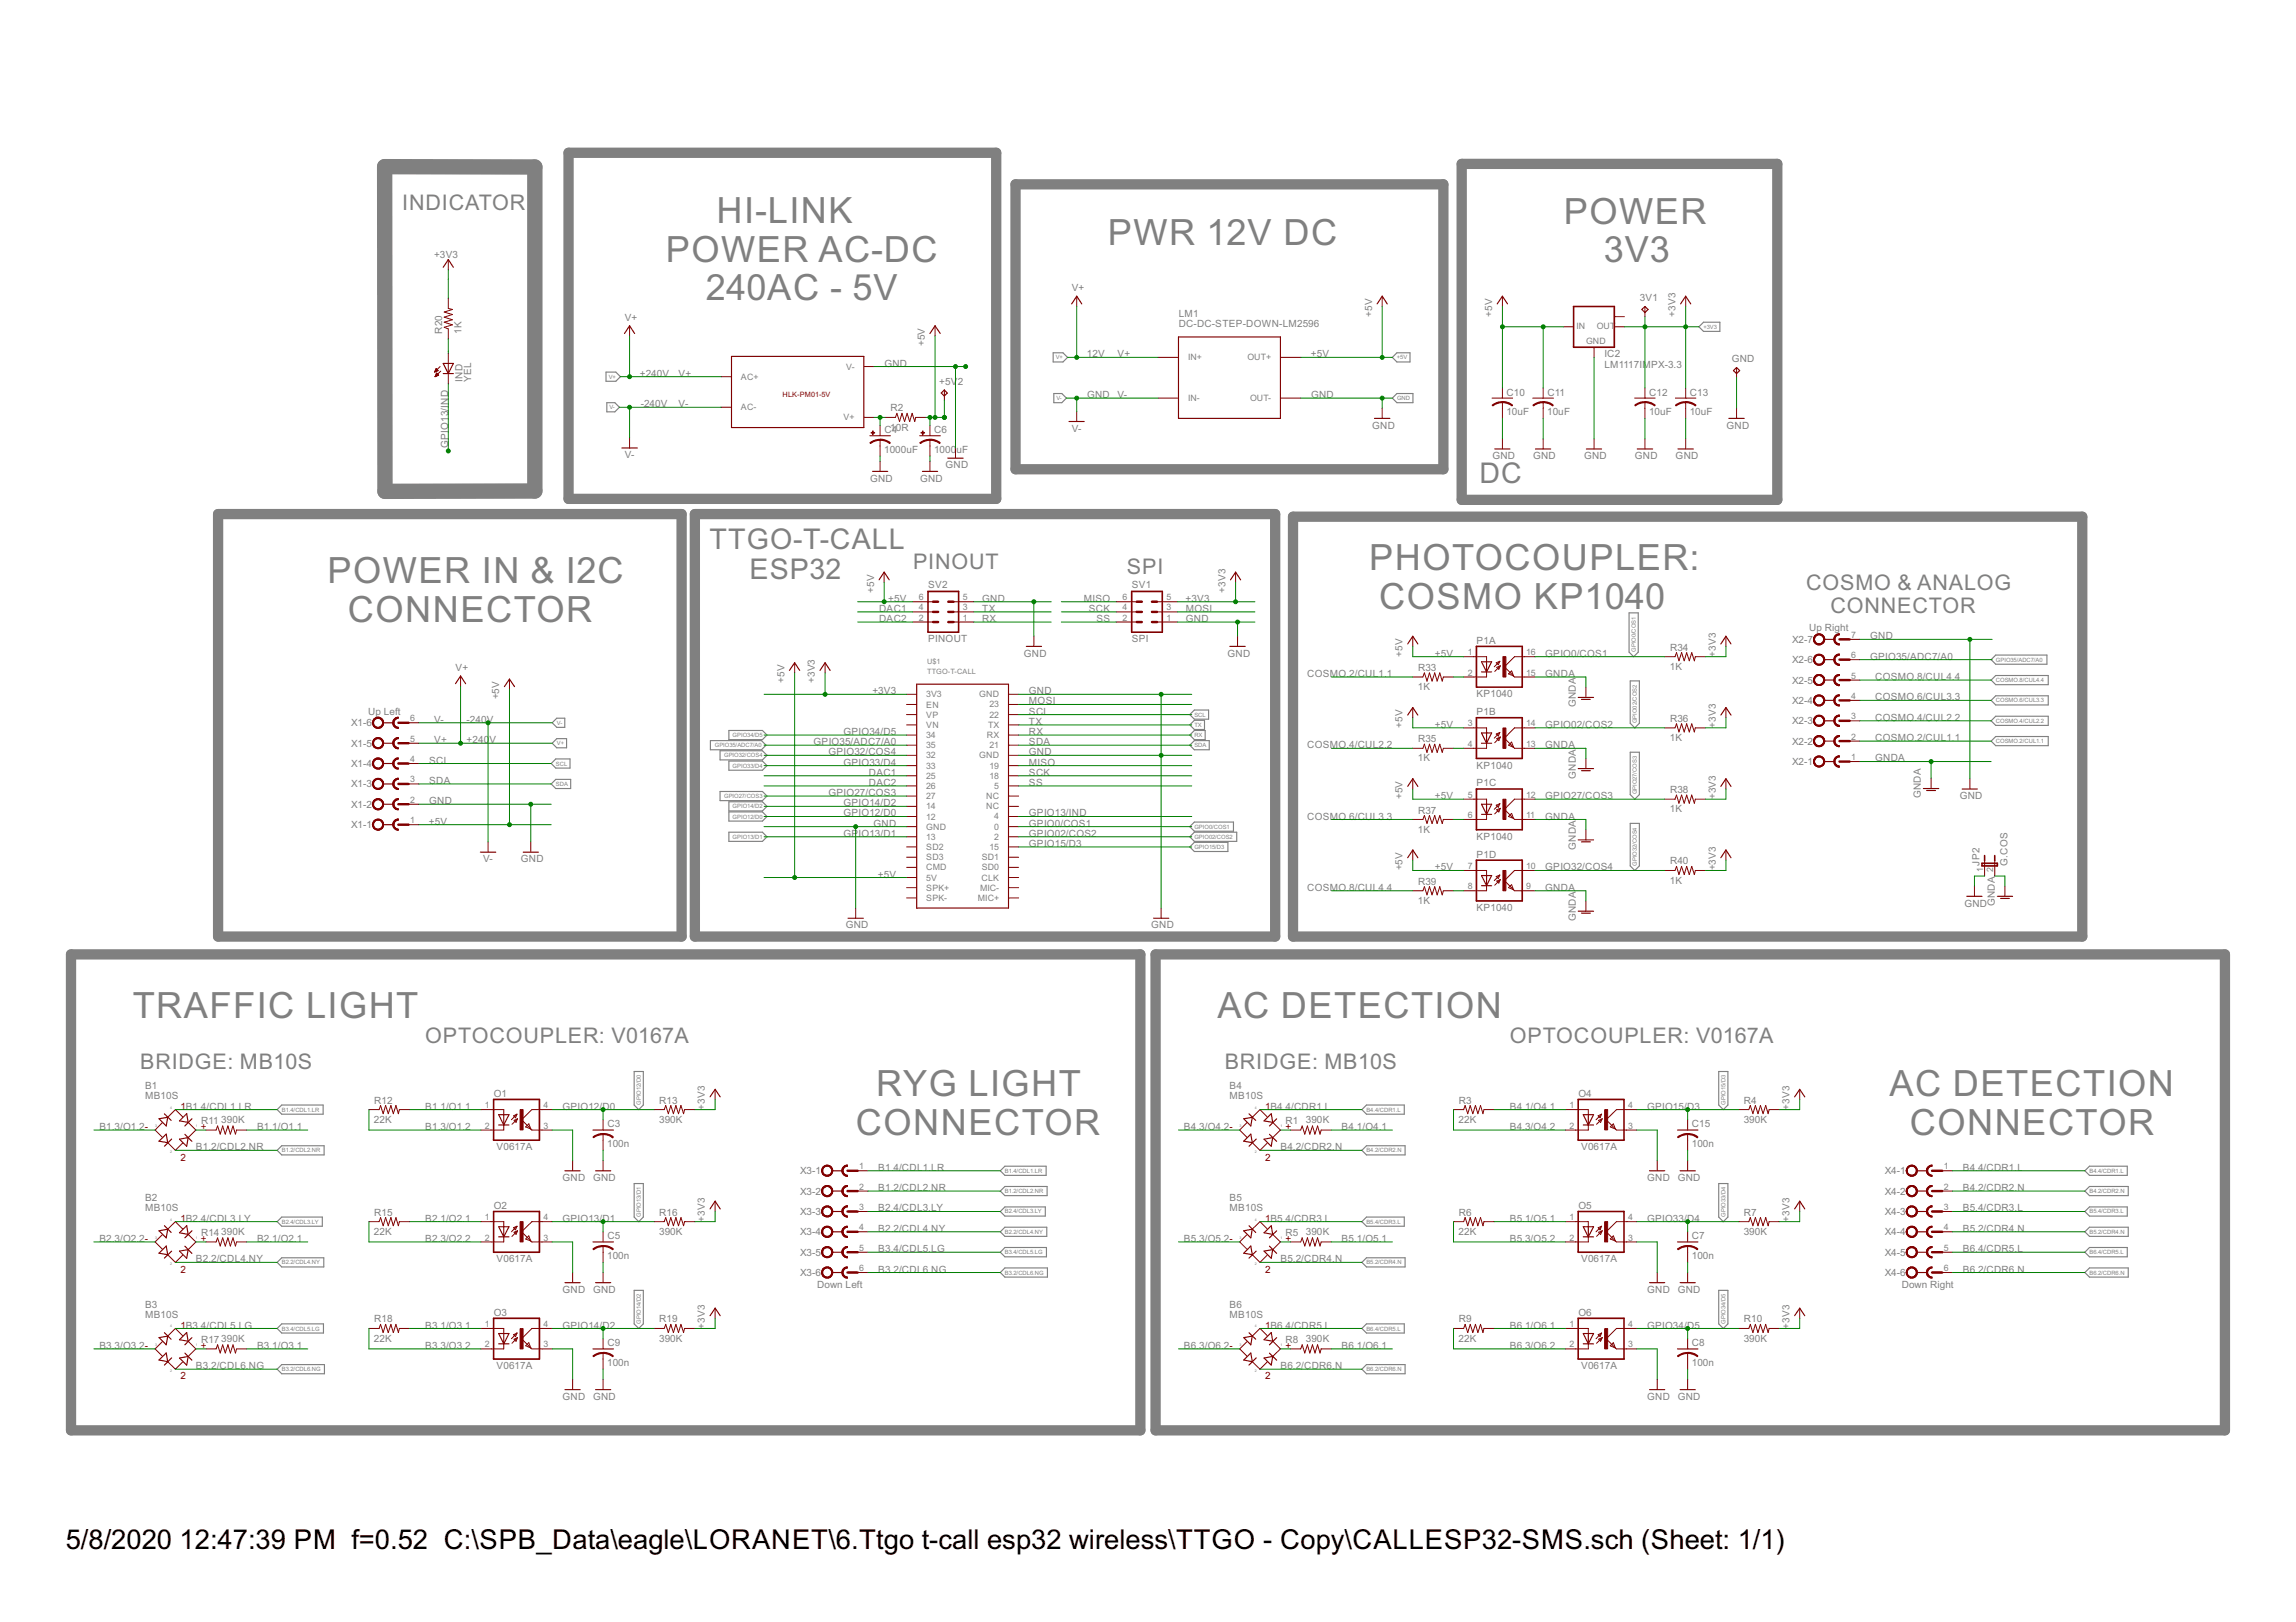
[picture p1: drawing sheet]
<svg xmlns="http://www.w3.org/2000/svg" width="297mm" height="210mm" viewBox="0 0 297 210" stroke-linecap="round" stroke-linejoin="round" font-family="sans-serif">
<defs><g id="words">
<g font-size="5.2" fill="#808080">
<text x="92.7" y="28.8">HI-LINK</text>
<text x="202.3" y="28.9">POWER</text>
<text x="86.1" y="33.9">POWER AC-DC</text>
<text x="143.3" y="31.8">PWR 12V DC</text>
<text x="207.5" y="34">3V3</text>
<text x="91.3" y="38.9">240AC - 5V</text>
<text x="42.4" y="75.4">POWER IN &amp; I2C</text>
<text x="177.1" y="73.8">PHOTOCOUPLER:</text>
<text x="45" y="80.5">CONNECTOR</text>
<text x="178.4" y="78.8">COSMO KP1040</text>
<text x="17.2" y="131.7">TRAFFIC LIGHT</text>
<text x="157.5" y="131.7">AC DETECTION</text>
<text x="113.3" y="141.9">RYG LIGHT</text>
<text x="244.4" y="141.9">AC DETECTION</text>
<text x="110.7" y="146.9">CONNECTOR</text>
<text x="247.1" y="146.9">CONNECTOR</text>
</g>
<g font-size="4.1" fill="#808080">
<text x="191.4" y="62.4">DC</text>
<text x="91.8" y="71">TTGO-T-CALL</text>
<text x="97" y="75">ESP32</text>
</g>
<g font-size="4">
<text x="8.5" y="200.4">5/8/2020</text>
<text x="23.2" y="200.4">12:47:39 PM f=0.52 C:\SPB_Data\eagle\LORANET\6.Ttgo t-call esp32 wireless\TTGO - Copy\CALLESP32-SMS.sch (Sheet: 1/1)</text>
</g>
<g font-size="3.1" fill="#808080">
<text x="52" y="27.1">INDICATOR</text>
<text x="118.1" y="73.6">PINOUT</text>
<text x="145.8" y="74.3">SPI</text>
<text x="233.7" y="76.3">COSMO &amp; ANALOG</text>
<text x="236.8" y="79.3">CONNECTOR</text>
<text x="55" y="135">OPTOCOUPLER: V0167A</text>
<text x="195.3" y="135">OPTOCOUPLER: V0167A</text>
<text x="18.1" y="138.3">BRIDGE: MB10S</text>
<text x="158.4" y="138.3">BRIDGE: MB10S</text>
</g>
<g font-size="1.4" fill="#808080">
<text x="56.2" y="33.3">+3V3</text>
<text x="80.8" y="41.5">V+</text>
<text x="138.7" y="37.7">V+</text>
<text x="152.5" y="41">LM1</text>
<text x="177.5" y="41" transform="rotate(-90 177.5 41)">+5V</text>
<text x="193" y="41" transform="rotate(-90 193 41)">+5V</text>
<text x="212.1" y="39">3V1</text>
<text x="216.8" y="41" transform="rotate(-90 216.8 41)">+3V3</text>
<text x="57.2" y="43.2" transform="rotate(-90 57.2 43.2)">R20</text>
<text x="59.7" y="43.2" transform="rotate(-90 59.7 43.2)">1K</text>
<text x="114.4" y="47.4">GND</text>
<text x="119.7" y="44.8" transform="rotate(-90 119.7 44.8)">+5V</text>
<text x="140.6" y="46.2">12V</text>
<text x="144.6" y="46.2">V+</text>
<text x="152.5" y="42.3">DC-DC-STEP-DOWN-LM2596</text>
<text x="169.6" y="46.2">+5V</text>
<text x="207.6" y="47.6">LM1117IMPX-3.3</text>
<text x="207.6" y="46.2">IC2</text>
<text x="224" y="46.9">GND</text>
<text x="59.8" y="49.4" transform="rotate(-90 59.8 49.4)">IND</text>
<text x="61" y="49.4" transform="rotate(-90 61 49.4)">YEL</text>
<text x="82.8" y="48.7">+240V</text>
<text x="82.9" y="52.7">-240V</text>
<text x="87.8" y="48.7">V+</text>
<text x="87.8" y="52.7">V-</text>
<text x="115.2" y="53.2">R2</text>
<text x="121.5" y="49.8">+5V</text>
<text x="123.9" y="49.8">2</text>
<text x="140.6" y="51.5">GND</text>
<text x="144.6" y="51.5">V-</text>
<text x="169.6" y="51.5">GND</text>
<text x="194.9" y="53.7">10uF</text>
<text x="194.9" y="51.2">C10</text>
<text x="200.2" y="53.7">10uF</text>
<text x="200.2" y="51.2">C11</text>
<text x="213.3" y="53.7">10uF</text>
<text x="213.4" y="51.2">C12</text>
<text x="218.6" y="53.7">10uF</text>
<text x="218.6" y="51.2">C13</text>
<text x="58" y="57.9" transform="rotate(-90 58 57.9)">GPIO13/IND</text>
<text x="80.8" y="59.3">V-</text>
<text x="114.4" y="58.6">1000uF</text>
<text x="114.4" y="56.1">C140R</text>
<text x="120.8" y="58.6">1000uF</text>
<text x="120.9" y="56.1">C6</text>
<text x="138.7" y="55.9">V-</text>
<text x="177.5" y="55.5">GND</text>
<text x="193.1" y="59.4">GND</text>
<text x="198.3" y="59.4">GND</text>
<text x="204.9" y="59.4">GND</text>
<text x="211.5" y="59.4">GND</text>
<text x="216.8" y="59.4">GND</text>
<text x="223.4" y="55.5">GND</text>
<text x="112.6" y="62.3">GND</text>
<text x="119" y="62.3">GND</text>
<text x="122.3" y="60.6">GND</text>
<text x="113.1" y="76.7" transform="rotate(-90 113.1 76.7)">+5V</text>
<text x="114.9" y="77.9">+5V</text>
<text x="120.1" y="76.2">SV2</text>
<text x="127.1" y="77.9">GND</text>
<text x="140.2" y="77.9">MISO</text>
<text x="146.4" y="76.2">SV1</text>
<text x="153.4" y="77.9">+3V3</text>
<text x="158.5" y="76.7" transform="rotate(-90 158.5 76.7)">+3V3</text>
<text x="113.7" y="79.2">DAC1</text>
<text x="113.7" y="80.5">DAC2</text>
<text x="120.1" y="83.1">PINOUT</text>
<text x="127.1" y="80.5">RX</text>
<text x="127.1" y="79.2">TX</text>
<text x="140.9" y="79.2">SCK</text>
<text x="141.8" y="80.5">SS</text>
<text x="146.4" y="83.1">SPI</text>
<text x="153.4" y="80.5">GND</text>
<text x="153.4" y="79.2">MOSI</text>
<text x="191" y="83.3">P1A</text>
<text x="231.8" y="83.2">X2-7</text>
<text x="234" y="81.7">Up Right</text>
<text x="241.9" y="82.7">GND</text>
<text x="58.9" y="86.8">V+</text>
<text x="101.5" y="88.4" transform="rotate(-90 101.5 88.4)">+5V</text>
<text x="105.4" y="88.4" transform="rotate(-90 105.4 88.4)">+3V3</text>
<text x="112.9" y="89.9">+3V3</text>
<text x="132.5" y="85">GND</text>
<text x="133.1" y="89.9">GND</text>
<text x="158.8" y="85">GND</text>
<text x="169.1" y="87.6">COSMO.2/CUL1.1</text>
<text x="181.5" y="85" transform="rotate(-90 181.5 85)">+5V</text>
<text x="183.4" y="89.3">1K</text>
<text x="183.5" y="86.8">R33</text>
<text x="185.6" y="85">+5V</text>
<text x="199.9" y="87.6">GNDA</text>
<text x="199.9" y="85">GPIO0/COS1</text>
<text x="216" y="86.7">1K</text>
<text x="216.1" y="84.2">R34</text>
<text x="222" y="85" transform="rotate(-90 222 85)">+3V3</text>
<text x="231.8" y="88.5">X2-5</text>
<text x="231.8" y="85.8">X2-6</text>
<text x="241.9" y="85.4">GPIO35/ADC7/A0</text>
<text x="242.6" y="88">COSMO.8/CUL4.4</text>
<text x="45.4" y="94">X1-6</text>
<text x="47.6" y="92.5">Up Left</text>
<text x="56.2" y="93.5">V-</text>
<text x="60.4" y="93.5">-240V</text>
<text x="64.6" y="90.5" transform="rotate(-90 64.6 90.5)">+5V</text>
<text x="109.1" y="95.1">GPIO34/D5</text>
<text x="133.1" y="95.1">RX</text>
<text x="133.1" y="93.8">TX</text>
<text x="133.1" y="92.5">SCL</text>
<text x="133.1" y="91.2">MOSI</text>
<text x="181.5" y="94.2" transform="rotate(-90 181.5 94.2)">+5V</text>
<text x="185.6" y="94.2">+5V</text>
<text x="191" y="90.2">KP1040</text>
<text x="191" y="92.6">P1B</text>
<text x="199.9" y="94.2">GPIO02/COS2</text>
<text x="203.8" y="91.5" transform="rotate(-90 203.8 91.5)">GNDA</text>
<text x="216" y="95.9">1K</text>
<text x="216.1" y="93.4">R36</text>
<text x="222" y="94.2" transform="rotate(-90 222 94.2)">+3V3</text>
<text x="231.8" y="93.7">X2-3</text>
<text x="231.8" y="91.1">X2-4</text>
<text x="242.6" y="90.6">COSMO.6/CUL3.3</text>
<text x="242.6" y="95.9">COSMO.2/CUL1.1</text>
<text x="242.6" y="93.3">COSMO.4/CUL2.2</text>
<text x="45.4" y="101.9">X1-3</text>
<text x="45.4" y="99.3">X1-4</text>
<text x="45.4" y="96.6">X1-5</text>
<text x="55.5" y="101.4">SDA</text>
<text x="55.5" y="98.8">SCL</text>
<text x="56.2" y="96.2">V+</text>
<text x="60.4" y="96.2">+240</text>
<text x="63.3" y="96.2">V</text>
<text x="105.3" y="96.4">GPIO35/ADC7/A0</text>
<text x="107.2" y="97.8">GPIO32/COS4</text>
<text x="109.1" y="99.1">GPIO33/D4</text>
<text x="112.4" y="100.4">DAC1</text>
<text x="112.4" y="101.7">DAC2</text>
<text x="133.1" y="97.8">GND</text>
<text x="133.1" y="101.7">SS</text>
<text x="133.1" y="100.4">SCK</text>
<text x="133.1" y="99.1">MISO</text>
<text x="133.1" y="96.4">SDA</text>
<text x="169.1" y="96.8">COSMO.4/CUL2.2</text>
<text x="183.4" y="98.5">1K</text>
<text x="183.5" y="96.1">R35</text>
<text x="191" y="99.5">KP1040</text>
<text x="191" y="101.8">P1C</text>
<text x="199.9" y="96.8">GNDA</text>
<text x="203.8" y="100.8" transform="rotate(-90 203.8 100.8)">GNDA</text>
<text x="231.8" y="99">X2-1</text>
<text x="231.8" y="96.4">X2-2</text>
<text x="242.6" y="98.5">GNDA</text>
<text x="45.4" y="107.2">X1-1</text>
<text x="45.4" y="104.5">X1-2</text>
<text x="55.5" y="106.7">+5V</text>
<text x="55.5" y="104.1">GND</text>
<text x="107.2" y="103">GPIO27/COS3</text>
<text x="109.1" y="104.3">GPIO14/D2</text>
<text x="109.1" y="105.7">GPIO12/D0</text>
<text x="113" y="107">GND</text>
<text x="133.1" y="107">GPIO0/COS1</text>
<text x="133.1" y="105.7">GPIO13/IND</text>
<text x="169.1" y="106.1">COSMO.6/CUL3.3</text>
<text x="181.5" y="103.4" transform="rotate(-90 181.5 103.4)">+5V</text>
<text x="183.4" y="107.8">1K</text>
<text x="183.5" y="105.3">R37</text>
<text x="185.6" y="103.4">+5V</text>
<text x="199.9" y="106.1">GNDA</text>
<text x="199.9" y="103.4">GPIO27/COS3</text>
<text x="216" y="105.1">1K</text>
<text x="216.1" y="102.6">R38</text>
<text x="222" y="103.4" transform="rotate(-90 222 103.4)">+3V3</text>
<text x="248.5" y="103.3" transform="rotate(-90 248.5 103.3)">GNDA</text>
<text x="253.5" y="103.4">GND</text>
<text x="62.5" y="111.6">V-</text>
<text x="67.4" y="111.6">GND</text>
<text x="109.1" y="108.3">GP</text>
<text x="111.1" y="108.3">IO13/D1</text>
<text x="113.6" y="113.6">+5V</text>
<text x="133.1" y="108.3">GPIO02/COS2</text>
<text x="133.1" y="109.6">GPIO15/D3</text>
<text x="181.5" y="112.6" transform="rotate(-90 181.5 112.6)">+5V</text>
<text x="185.6" y="112.6">+5V</text>
<text x="191" y="108.7">KP1040</text>
<text x="191" y="111">P1D</text>
<text x="199.9" y="112.6">GPIO32/COS4</text>
<text x="203.8" y="110" transform="rotate(-90 203.8 110)">GNDA</text>
<text x="216.1" y="111.9">R40</text>
<text x="222" y="112.6" transform="rotate(-90 222 112.6)">+3V3</text>
<text x="256.1" y="112" transform="rotate(-90 256.1 112)">JP2</text>
<text x="259.7" y="112" transform="rotate(-90 259.7 112)">G.COS</text>
<text x="169.1" y="115.3">COSMO.8/CUL4.4</text>
<text x="183.4" y="117">1K</text>
<text x="183.5" y="114.5">R39</text>
<text x="191" y="117.9">KP1040</text>
<text x="199.9" y="115.3">GNDA</text>
<text x="203.8" y="119.2" transform="rotate(-90 203.8 119.2)">GNDA</text>
<text x="216" y="114.4">1K</text>
<text x="254.1" y="117.3">GND</text>
<text x="258.1" y="117.3" transform="rotate(-90 258.1 117.3)">GNDA</text>
<text x="109.4" y="120.1">GND</text>
<text x="148.9" y="120.1">GND</text>
<text x="18.8" y="142.3">MB10S</text>
<text x="18.8" y="141">B1</text>
<text x="48.4" y="142.8">R12</text>
<text x="55" y="143.6">B1.1/O1.1</text>
<text x="63.9" y="142">O1</text>
<text x="72.8" y="143.6">GPIO12/D0</text>
<text x="85.3" y="142.8">R13</text>
<text x="91.2" y="143.6" transform="rotate(-90 91.2 143.6)">+3V3</text>
<text x="159.1" y="142.3">MB10S</text>
<text x="159.1" y="141">B4</text>
<text x="188.7" y="142.8">R3</text>
<text x="195.3" y="143.6">B4.1/O4.1</text>
<text x="204.2" y="142">O4</text>
<text x="213.1" y="143.6">GPIO15/D3</text>
<text x="225.6" y="142.8">R4</text>
<text x="231.5" y="143.6" transform="rotate(-90 231.5 143.6)">+3V3</text>
<text x="12.9" y="146.2">B1.3/O1.2-</text>
<text x="25.3" y="148.9">B1.2/CDL2.NR</text>
<text x="26" y="145.5">R11</text>
<text x="28.6" y="145.3">390K</text>
<text x="33.3" y="146.2">B1.1/O1.1</text>
<text x="48.4" y="145.3">22K</text>
<text x="55" y="146.2">B1.3/O1.2</text>
<text x="64.2" y="148.9">V0617A</text>
<text x="78.6" y="148.4">100n</text>
<text x="78.6" y="145.9">C3</text>
<text x="85.3" y="145.3">390K</text>
<text x="153.2" y="146.2">B4.3/O4.2-</text>
<text x="165.7" y="148.9">B4.2/CDR2.N</text>
<text x="166.3" y="145.5">R1</text>
<text x="168.9" y="145.3">390K</text>
<text x="173.6" y="146.2">B4.1/O4.1</text>
<text x="188.7" y="145.3">22K</text>
<text x="195.3" y="146.2">B4.3/O4.2</text>
<text x="204.6" y="148.9">V0617A</text>
<text x="218.9" y="148.4">100n</text>
<text x="218.9" y="145.9">C15</text>
<text x="225.6" y="145.3">390K</text>
<text x="18.8" y="155.5">B2</text>
<text x="72.8" y="152.8">GND</text>
<text x="76.7" y="152.8">GND</text>
<text x="103.5" y="152">X3-1</text>
<text x="103.5" y="154.6">X3-2</text>
<text x="113.6" y="151.5">B1.4/CDL1.LR</text>
<text x="113.6" y="154.1">B1.2/CDL2.NR</text>
<text x="159.1" y="155.5">B5</text>
<text x="213.1" y="152.8">GND</text>
<text x="217" y="152.8">GND</text>
<text x="243.8" y="152">X4-1</text>
<text x="243.8" y="154.6">X4-2</text>
<text x="253.9" y="151.5">B4.4/CDR1.L</text>
<text x="253.9" y="154.1">B4.2/CDR2.N</text>
<text x="12.9" y="160.7">B2.3/O2.2-</text>
<text x="18.8" y="156.8">MB10S</text>
<text x="26" y="159.9">R14390K</text>
<text x="33.3" y="160.7">B2.1/O2.1</text>
<text x="48.4" y="159.8">22K</text>
<text x="48.4" y="157.3">R15</text>
<text x="55" y="160.7">B2.3/O2.2</text>
<text x="55" y="158.1">B2.1/O2.1</text>
<text x="63.9" y="156.4">O2</text>
<text x="72.8" y="158.1">GPIO13/D1</text>
<text x="78.6" y="160.4">C5</text>
<text x="85.3" y="159.8">390K</text>
<text x="85.3" y="157.3">R16</text>
<text x="91.2" y="158.1" transform="rotate(-90 91.2 158.1)">+3V3</text>
<text x="103.5" y="157.2">X3-3</text>
<text x="103.5" y="159.9">X3-4</text>
<text x="113.6" y="156.8">B2.4/CDL3.LY</text>
<text x="113.6" y="159.4">B2.2/CDL4.NY</text>
<text x="153.2" y="160.7">B5.3/O5.2-</text>
<text x="159.1" y="156.8">MB10S</text>
<text x="166.3" y="159.9">R5</text>
<text x="168.9" y="159.8">390K</text>
<text x="173.6" y="160.7">B5.1/O5.1</text>
<text x="188.7" y="159.8">22K</text>
<text x="188.7" y="157.3">R6</text>
<text x="195.3" y="160.7">B5.3/O5.2</text>
<text x="195.3" y="158.1">B5.1/O5.1</text>
<text x="204.2" y="156.4">O5</text>
<text x="213.1" y="158.1">GPIO33/D4</text>
<text x="218.9" y="160.4">C7</text>
<text x="225.6" y="159.8">390K</text>
<text x="225.6" y="157.3">R7</text>
<text x="231.5" y="158.1" transform="rotate(-90 231.5 158.1)">+3V3</text>
<text x="243.8" y="157.2">X4-3</text>
<text x="243.8" y="159.9">X4-4</text>
<text x="253.9" y="159.4">B5.2/CDR4.N</text>
<text x="253.9" y="156.8">B5.4/CDR3.L</text>
<text x="25.3" y="163.4">B2.2/CDL4.NY</text>
<text x="64.2" y="163.4">V0617A</text>
<text x="72.8" y="167.3">GND</text>
<text x="76.7" y="167.3">GND</text>
<text x="78.6" y="162.9">100n</text>
<text x="103.5" y="162.5">X3-5</text>
<text x="103.5" y="165.1">X3-6</text>
<text x="105.7" y="166.7">Down Left</text>
<text x="113.6" y="162">B3.4/CDL5.LG</text>
<text x="113.6" y="164.7">B3.2/CDL6.NG</text>
<text x="165.7" y="163.4">B5.2/CDR4.N</text>
<text x="204.6" y="163.4">V0617A</text>
<text x="213.1" y="167.3">GND</text>
<text x="217" y="167.3">GND</text>
<text x="218.9" y="162.9">100n</text>
<text x="243.8" y="162.5">X4-5</text>
<text x="243.8" y="165.1">X4-6</text>
<text x="246" y="166.7">Down Right</text>
<text x="253.9" y="162">B6.4/CDR5.L</text>
<text x="253.9" y="164.7">B6.2/CDR6.N</text>
<text x="18.8" y="170.6">MB10S</text>
<text x="18.8" y="169.3">B3</text>
<text x="26" y="173.8">R17390K</text>
<text x="48.4" y="173.6">22K</text>
<text x="48.4" y="171.1">R18</text>
<text x="55" y="171.9">B3.1/O3.1</text>
<text x="63.9" y="170.3">O3</text>
<text x="72.8" y="171.9">GPIO14/D2</text>
<text x="85.3" y="173.6">390K</text>
<text x="85.3" y="171.1">R19</text>
<text x="91.2" y="171.9" transform="rotate(-90 91.2 171.9)">+3V3</text>
<text x="159.1" y="170.6">MB10S</text>
<text x="159.1" y="169.3">B6</text>
<text x="166.3" y="173.8">R8</text>
<text x="168.9" y="173.6">390K</text>
<text x="188.7" y="173.6">22K</text>
<text x="188.7" y="171.1">R9</text>
<text x="195.3" y="171.9">B6.1/O6.1</text>
<text x="204.2" y="170.3">O6</text>
<text x="213.1" y="171.9">GPIO34/D5</text>
<text x="225.6" y="173.6">390K</text>
<text x="225.6" y="171.1">R10</text>
<text x="231.5" y="171.9" transform="rotate(-90 231.5 171.9)">+3V3</text>
<text x="12.9" y="174.6">B3.3/O3.2-</text>
<text x="25.3" y="177.2">B3.2/CDL6.NG</text>
<text x="33.3" y="174.6">B3.1/O3.1</text>
<text x="55" y="174.6">B3.3/O3.2</text>
<text x="64.2" y="177.2">V0617A</text>
<text x="78.6" y="176.7">100n</text>
<text x="78.6" y="174.2">C9</text>
<text x="153.2" y="174.6">B6.3/O6.2-</text>
<text x="165.7" y="177.2">B6.2/CDR6.N</text>
<text x="173.6" y="174.6">B6.1/O6.1</text>
<text x="195.3" y="174.6">B6.3/O6.2</text>
<text x="204.6" y="177.2">V0617A</text>
<text x="218.9" y="176.7">100n</text>
<text x="218.9" y="174.2">C8</text>
<text x="72.8" y="181.1">GND</text>
<text x="76.7" y="181.1">GND</text>
<text x="213.1" y="181.1">GND</text>
<text x="217" y="181.1">GND</text>
</g>
<g font-size="1.4" fill="#800000">
<text x="23.4" y="143.6">1B1.4/CDL1.LR</text>
<text x="163.7" y="143.6">1B4.4/CDR1.L</text>
<text x="26" y="146.2">+</text>
<text x="166.3" y="146.2">+</text>
<text x="23.4" y="150.2">2</text>
<text x="163.7" y="150.2">2</text>
<text x="23.4" y="158.1">1B2.4/CDL3.LY</text>
<text x="26" y="160.7">+</text>
<text x="163.7" y="158.1">1B5.4/CDR3.L</text>
<text x="166.3" y="160.7">+</text>
<text x="23.4" y="164.7">2</text>
<text x="163.7" y="164.7">2</text>
<text x="23.4" y="171.9">1B3.4/CDL5.LG</text>
<text x="163.7" y="171.9">1B6.4/CDR5.L</text>
<text x="23.4" y="178.5">2</text>
<text x="26" y="174.6">+</text>
<text x="163.7" y="178.5">2</text>
<text x="166.3" y="174.6">+</text>
</g>
<g font-size="1.3" fill="#808080">
<text x="109.5" y="47.8">V-</text>
<text x="153.7" y="46.6">IN+</text>
<text x="161.4" y="46.6">OUT+</text>
<text x="203.9" y="42.6">IN</text>
<text x="205.2" y="44.5">GND</text>
<text x="206.6" y="42.6">OUT</text>
<text x="95.9" y="49.1">AC+</text>
<text x="95.9" y="53.1">AC-</text>
<text x="153.7" y="51.9">IN-</text>
<text x="161.7" y="51.9">OUT-</text>
<text x="109.1" y="54.4">V+</text>
<text x="118.9" y="77.7">6</text>
<text x="124.6" y="77.7">5</text>
<text x="145.2" y="77.7">6</text>
<text x="150.9" y="77.7">5</text>
<text x="118.9" y="80.3">2</text>
<text x="118.9" y="79">4</text>
<text x="124.6" y="80.3">1</text>
<text x="124.6" y="79">3</text>
<text x="145.2" y="80.3">2</text>
<text x="145.2" y="79">4</text>
<text x="150.9" y="80.3">1</text>
<text x="150.9" y="79">3</text>
<text x="239.5" y="82.6">7</text>
<text x="189.9" y="84.8">1</text>
<text x="189.9" y="87.4">2</text>
<text x="197.4" y="87.4">15</text>
<text x="197.4" y="84.8">16</text>
<text x="239.5" y="87.8">5</text>
<text x="239.5" y="85.2">6</text>
<text x="53" y="96">5</text>
<text x="53" y="93.4">6</text>
<text x="119.8" y="90.2">3V3</text>
<text x="119.8" y="95.5">34</text>
<text x="119.8" y="91.6">EN</text>
<text x="119.8" y="92.9">VP</text>
<text x="119.8" y="94.2">VN</text>
<text x="126.7" y="90.2">GND</text>
<text x="127.7" y="95.5">RX</text>
<text x="127.8" y="94.2">TX</text>
<text x="128" y="92.9">22</text>
<text x="128" y="91.6">23</text>
<text x="189.9" y="94">3</text>
<text x="197.4" y="94">14</text>
<text x="239.5" y="95.7">2</text>
<text x="239.5" y="93.1">3</text>
<text x="239.5" y="90.5">4</text>
<text x="53" y="101.3">3</text>
<text x="53" y="98.6">4</text>
<text x="119.8" y="96.8">35</text>
<text x="119.8" y="98.1">32</text>
<text x="119.8" y="99.5">33</text>
<text x="119.8" y="100.8">25</text>
<text x="126.7" y="98.1">GND</text>
<text x="128" y="100.8">18</text>
<text x="128" y="99.5">19</text>
<text x="128" y="96.8">21</text>
<text x="189.9" y="96.6">4</text>
<text x="197.4" y="96.6">13</text>
<text x="239.5" y="98.4">1</text>
<text x="53" y="106.5">1</text>
<text x="53" y="103.9">2</text>
<text x="119.8" y="102.1">26</text>
<text x="119.8" y="103.4">27</text>
<text x="119.8" y="104.7">14</text>
<text x="119.8" y="106.1">12</text>
<text x="119.8" y="107.4">GND</text>
<text x="127.6" y="104.7">NC</text>
<text x="127.6" y="103.4">NC</text>
<text x="128.6" y="107.4">0</text>
<text x="128.6" y="106">4</text>
<text x="128.6" y="102.1">5</text>
<text x="189.9" y="103.2">5</text>
<text x="189.9" y="105.9">6</text>
<text x="197.4" y="105.9">11</text>
<text x="197.4" y="103.2">12</text>
<text x="119.8" y="108.7">13</text>
<text x="119.8" y="114">5V</text>
<text x="119.8" y="110">SD2</text>
<text x="119.8" y="111.3">SD3</text>
<text x="119.8" y="112.6">CMD</text>
<text x="127" y="114">CLK</text>
<text x="127" y="112.6">SD0</text>
<text x="127" y="111.3">SD1</text>
<text x="128" y="110">15</text>
<text x="128.6" y="108.7">2</text>
<text x="189.9" y="112.5">7</text>
<text x="197.4" y="112.5">10</text>
<text x="256.6" y="112.8" transform="rotate(-90 256.6 112.8)">1</text>
<text x="257.9" y="112.8" transform="rotate(-90 257.9 112.8)">2</text>
<text x="119.8" y="115.3">SPK+</text>
<text x="119.8" y="116.6">SPK-</text>
<text x="126.5" y="116.6">MIC+</text>
<text x="126.8" y="115.3">MIC-</text>
<text x="189.9" y="115.1">8</text>
<text x="197.4" y="115.1">9</text>
<text x="62.7" y="143.4">1</text>
<text x="70.3" y="143.4">4</text>
<text x="203.1" y="143.4">1</text>
<text x="210.6" y="143.4">4</text>
<text x="62.7" y="146">2</text>
<text x="70.3" y="146">3</text>
<text x="203.1" y="146">2</text>
<text x="210.6" y="146">3</text>
<text x="111.1" y="151.3">1</text>
<text x="111.1" y="154">2</text>
<text x="251.5" y="151.3">1</text>
<text x="251.5" y="154">2</text>
<text x="62.7" y="157.9">1</text>
<text x="62.7" y="160.5">2</text>
<text x="70.3" y="160.5">3</text>
<text x="70.3" y="157.9">4</text>
<text x="111.1" y="156.6">3</text>
<text x="111.1" y="159.2">4</text>
<text x="111.1" y="161.9">5</text>
<text x="203.1" y="157.9">1</text>
<text x="203.1" y="160.5">2</text>
<text x="210.6" y="160.5">3</text>
<text x="210.6" y="157.9">4</text>
<text x="251.5" y="156.6">3</text>
<text x="251.5" y="159.2">4</text>
<text x="251.5" y="161.9">5</text>
<text x="111.1" y="164.5">6</text>
<text x="251.5" y="164.5">6</text>
<text x="62.7" y="171.7">1</text>
<text x="70.3" y="171.7">4</text>
<text x="203.1" y="171.7">1</text>
<text x="210.6" y="171.7">4</text>
<text x="62.7" y="174.4">2</text>
<text x="70.3" y="174.4">3</text>
<text x="203.1" y="174.4">2</text>
<text x="210.6" y="174.4">3</text>
</g>
<text font-size="1.1" fill="#800000" x="101.2" y="51.4">HLK-PM01-5V</text>
<g font-size="1.1" fill="#808080">
<text x="119.9" y="87.2">TTGO-T-CALL</text>
<text x="119.9" y="85.9">U$1</text>
</g>
<g font-size=".8" fill="#808080">
<text x="136.6" y="46.5">V+</text>
<text x="180.7" y="46.5">+5V</text>
<text x="220.4" y="42.6">+3V3</text>
<text x="78.8" y="49">V+</text>
<text x="78.8" y="53">V-</text>
<text x="136.7" y="51.8">V-</text>
<text x="180.7" y="51.8">GND</text>
<text x="211.6" y="84.4" transform="rotate(-90 211.6 84.4)">GPIO0/COS1</text>
<text x="258.2" y="88.3">COSMO.8/CUL4.4</text>
<text x="258.2" y="85.6">GPIO35/ADC7/A0</text>
<text x="72" y="93.8">V-</text>
<text x="94.8" y="95.4">GPIO34/D5</text>
<text x="154.5" y="95.4">RX</text>
<text x="154.5" y="94.1">TX</text>
<text x="154.5" y="92.7">SCL</text>
<text x="211.8" y="93.6" transform="rotate(-90 211.8 93.6)">GPIO02/COS2</text>
<text x="258.2" y="90.9">COSMO.6/CUL3.3</text>
<text x="258.2" y="93.5">COSMO.4/CUL2.2</text>
<text x="71.9" y="101.7">SDA</text>
<text x="71.9" y="99.1">SCL</text>
<text x="72" y="96.4">V+</text>
<text x="92.5" y="96.7">GPIO35/ADC7/A0</text>
<text x="93.7" y="98">GPIO32/COS4</text>
<text x="94.8" y="99.3">GPIO33/D4</text>
<text x="154.5" y="96.7">SDA</text>
<text x="258.2" y="96.2">COSMO.2/CUL1.1</text>
<text x="93.7" y="103.3">GPIO27/COS3</text>
<text x="94.8" y="104.6">GPIO14/D2</text>
<text x="94.8" y="105.9">GPIO12/D0</text>
<text x="154.5" y="107.2">GPIO0/COS1</text>
<text x="211.8" y="102.8" transform="rotate(-90 211.8 102.8)">GPIO27/COS3</text>
<text x="94.8" y="108.6">GPIO13/D1</text>
<text x="154.5" y="108.6">GPIO02/COS2</text>
<text x="154.5" y="109.9">GPIO15/D3</text>
<text x="211.8" y="112" transform="rotate(-90 211.8 112)">GPIO32/COS4</text>
<text x="36.5" y="143.9">B1.4/CDL1.LR</text>
<text x="82.9" y="143" transform="rotate(-90 82.9 143)">GPIO12/D0</text>
<text x="176.8" y="143.9">B4.4/CDR1.L</text>
<text x="223.2" y="143" transform="rotate(-90 223.2 143)">GPIO15/D3</text>
<text x="36.5" y="149.1">B1.2/CDL2.NR</text>
<text x="176.8" y="149.1">B4.2/CDR2.N</text>
<text x="130" y="151.8">B1.4/CDL1.LR</text>
<text x="130" y="154.4">B1.2/CDL2.NR</text>
<text x="270.3" y="151.8">B4.4/CDR1.L</text>
<text x="270.3" y="154.4">B4.2/CDR2.N</text>
<text x="36.5" y="158.4">B2.4/CDL3.LY</text>
<text x="82.9" y="157.5" transform="rotate(-90 82.9 157.5)">GPIO13/D1</text>
<text x="130" y="157">B2.4/CDL3.LY</text>
<text x="130" y="159.7">B2.2/CDL4.NY</text>
<text x="176.8" y="158.4">B5.4/CDR3.L</text>
<text x="223.2" y="157.5" transform="rotate(-90 223.2 157.5)">GPIO33/D4</text>
<text x="270.3" y="159.7">B5.2/CDR4.N</text>
<text x="270.3" y="157">B5.4/CDR3.L</text>
<text x="36.5" y="163.6">B2.2/CDL4.NY</text>
<text x="130" y="162.3">B3.4/CDL5.LG</text>
<text x="130" y="164.9">B3.2/CDL6.NG</text>
<text x="176.8" y="163.6">B5.2/CDR4.N</text>
<text x="270.3" y="162.3">B6.4/CDR5.L</text>
<text x="270.3" y="164.9">B6.2/CDR6.N</text>
<text x="36.5" y="172.2">B3.4/CDL5.LG</text>
<text x="82.9" y="171.3" transform="rotate(-90 82.9 171.3)">GPIO14/D2</text>
<text x="176.8" y="172.2">B6.4/CDR5.L</text>
<text x="223.2" y="171.3" transform="rotate(-90 223.2 171.3)">GPIO34/D5</text>
<text x="36.5" y="177.5">B3.2/CDL6.NG</text>
<text x="176.8" y="177.5">B6.2/CDR6.N</text>
</g>
<g font-size=".5" fill="#808080">
<text x="22" y="143.5">4</text>
<text x="162.3" y="143.5">4</text>
<text x="20.1" y="145.8">3</text>
<text x="22" y="149.3">2</text>
<text x="25.3" y="145.8">1</text>
<text x="160.4" y="145.8">3</text>
<text x="162.3" y="149.3">2</text>
<text x="165.6" y="145.8">1</text>
<text x="20.1" y="160.3">3</text>
<text x="22" y="158">4</text>
<text x="25.3" y="160.3">1</text>
<text x="160.4" y="160.3">3</text>
<text x="162.3" y="158">4</text>
<text x="165.6" y="160.3">1</text>
<text x="22" y="163.8">2</text>
<text x="162.3" y="163.8">2</text>
<text x="22" y="171.8">4</text>
<text x="162.3" y="171.8">4</text>
<text x="20.1" y="174.2">3</text>
<text x="22" y="177.6">2</text>
<text x="25.3" y="174.2">1</text>
<text x="160.4" y="174.2">3</text>
<text x="162.3" y="177.6">2</text>
<text x="165.6" y="174.2">1</text>
</g>
</g></defs>
<path d="M73.6 19.8h55.3v44.8h-55.3zM131.4 23.9h55.3v36.8h-55.3zM189.1 21.2h40.8v43.5h-40.8zM28.2 66.5h60v54.7h-60zM89.9 66.5h75.1v54.7h-75.1zM167.3 66.9h102.1v54.3h-102.1zM9.2 123.5h138.3v61.6h-138.3zM149.5 123.5h138.3v61.6h-138.3z" fill="none" stroke="#808080" stroke-width="1.3"/>
<path d="M49.8 21.6h19.4v41.9l-19.4 .1z" fill="none" stroke="#808080" stroke-width="2"/>
<g fill="none" stroke="#808080" stroke-width=".15">
<path d="M78.4 48.2h1.3l.6 .5-.6 .6h-1.3zM78.5 52.1h1l.6 .6-.6 .6h-1zM136.2 45.7h1.3l.6 .5-.6 .6h-1.3zM136.3 50.9h1.1l.6 .6-.6 .6h-1.1zM180.1 51.5l.6-.6h2.1v1.2h-2.1zM180.1 46.2l.6-.5h1.7v1.1h-1.7zM219.8 42.3l.6-.6h2.1v1.2h-2.1zM210.8 79.3h1.1v5.1l-.6 .6-.5-.6zM71.3 98.8l.6-.6h1.8v1.2h-1.8zM71.4 96.2l.6-.6h1.3v1.2h-1.3zM71.4 93.5l.6-.6h1.1v1.2h-1.1zM91.9 95.8h6.6l.6 .6-.6 .6h-6.6z"/>
<path d="M93.2 97.2h5.4l.6 .5-.6 .6h-5.4zM94.3 98.5h4.3l.6 .6-.6 .6h-4.3zM94.3 94.5h4.3l.6 .6-.6 .6h-4.3zM153.9 96.4l.6-.6h1.9v1.2h-1.9zM153.9 95.1l.6-.6h1.4v1.2h-1.4zM153.9 93.8l.6-.6h1.3v1.2h-1.3zM153.9 92.5l.6-.6h1.9v1.2h-1.9zM210.9 88.1h1.2v5.5l-.6 .6-.6-.6zM210.9 97.3h1.2v5.5l-.6 .6-.6-.6zM257.6 90.6l.6-.6h6.8v1.2h-6.8zM257.6 88l.6-.6h6.8v1.2h-6.8zM257.6 93.3l.6-.6h6.8v1.2h-6.8z"/>
<path d="M257.6 95.9l.6-.6h6.8v1.2h-6.8zM257.6 85.4l.6-.6h6.6v1.2h-6.6zM71.3 101.5l.6-.6h1.9v1.1h-1.9zM93.2 102.4h5.4l.6 .6-.6 .6h-5.4zM94.3 107.7h4.3l.6 .6-.6 .6h-4.3zM94.3 103.8h4.3l.6 .6-.6 .5h-4.3zM94.3 105.1h4.3l.6 .6-.6 .6h-4.3zM153.9 108.3l.6-.6h5.5v1.2h-5.5zM153.9 109.6l.6-.6h4.4v1.2h-4.4zM153.9 107l.6-.6h5.1v1.2h-5.1zM210.9 106.6h1.2v5.5l-.6 .5-.6-.5zM82 138.7h1.2v4.3l-.6 .6-.6-.6z"/>
<path d="M222.4 138.7h1.1v4.3l-.6 .6-.5-.6zM35.9 143.6l.5-.6h5.4v1.2h-5.4zM35.9 148.9l.5-.6h5.5v1.2h-5.5zM35.9 158.1l.5-.6h5.3v1.2h-5.3zM82 153.2h1.2v4.3l-.6 .6-.6-.6zM129.4 151.5l.6-.6h5.3v1.2h-5.3zM129.4 154.1l.6-.6h5.5v1.2h-5.5zM129.4 156.8l.6-.6h5.2v1.2h-5.2zM129.4 159.4l.6-.6h5.4v1.2h-5.4zM176.8 143h4.9v1.2h-4.9l-.6-.6zM176.8 148.3h5v1.2h-5l-.6-.6zM176.8 157.5h4.9v1.2h-4.9l-.6-.6z"/>
<path d="M222.4 153.2h1.1v4.3l-.6 .6-.5-.6zM269.7 156.8l.6-.6h4.9v1.2h-4.9zM270.3 150.9h4.9v1.2h-4.9l-.6-.6zM270.3 153.5h5v1.2h-5l-.6-.6zM270.3 158.8h5v1.2h-5l-.6-.6zM35.9 177.2l.5-.6h5.6v1.2h-5.6zM36.4 162.8h5.5v1.2h-5.5l-.5-.6zM36.4 171.3h5.4v1.2h-5.4l-.5-.6zM82 167h1.2v4.3l-.6 .6-.6-.6zM129.4 164.7l.6-.6h5.5v1.2h-5.5zM130 161.4h5.4v1.2h-5.4l-.6-.5zM176.8 162.8h5v1.2h-5l-.6-.6z"/>
<path d="M176.8 171.3h4.9v1.2h-4.9l-.6-.6zM176.8 176.6h5v1.2h-5l-.6-.6zM222.4 167h1.1v4.3l-.6 .6-.5-.6zM270.3 161.4h4.9v1.2h-4.9l-.6-.5zM270.3 164.1h5v1.2h-5l-.6-.6z"/>
</g>
<g fill="none" stroke="#800000" stroke-width=".15">
<path d="M57.3 34.6l.7-1 .7 1M138.6 39.3l.7-1 .7 1M178.2 39.3l.6-1 .7 1M193.7 39.3l.7-1 .6 1M217.4 39.3l.7-1 .6 1M57.3 47h1.4l-.7 1.3zM57.3 48.3h1.4M80.5 58h1.9M80.8 43.2l.6-1 .7 1M94.6 46.1h17.2v9.2h-17.2zM112.5 56.4h2.7M119 56.4h2.6"/>
<path d="M120.3 43.2l.7-1 .6 1M121.8 50.9l.4-.4 .4 .4-.4 .3zM122.6 59.3h2M138.3 54.5h2M152.5 43.6h13.2v10.5h-13.2zM177.8 54.1h2M193 51.5h2.7M193.4 58.1h1.9M198.3 51.5h2.7M198.6 58.1h2M205.2 58.1h2M211.5 51.5h2.6"/>
<path d="M211.8 58.1h2M212.4 40l.4-.3 .4 .3-.4 .4zM216.8 51.5h2.6M217.1 58.1h2M223.7 54.1h2M224.3 48l.4-.4 .4 .4-.4 .3zM112.9 61h2M113.7 75l.7-1 .6 1M119.3 61h2M159.2 75l.7-1 .6 1M49.6 96.2h1.3M49.6 98.8h1.3"/>
<path d="M49.6 93.5h1.3M58.9 88.5l.7-1 .6 1M65.3 88.9l.6-1 .7 1M102.1 86.8l.7-1 .7 1M106.1 86.8l.6-1 .7 1M118.6 88.5h11.9v29h-11.9zM132.8 83.7h1.9M159.1 83.7h2M182.1 83.3l.7-1 .6 1M182.1 92.5l.7-.9 .6 .9M191.7 85.6h1.3l-.7 1.4zM191.7 87h1.3"/>
<path d="M191.7 94.8h1.3l-.7 1.4zM191.7 96.2h1.3M192.3 85.6v1.4M192.3 94.8v1.4M204.2 90.3h2M204.2 99.5h2M204.6 90.5h1.1M204.6 99.7h1.1M222.6 83.3l.7-1 .6 1M222.6 92.5l.7-.9 .6 .9M236 98.6h1.3M236 95.9h1.3"/>
<path d="M236 93.3h1.3M236 90.6h1.3M236 88h1.3M236 85.4h1.3M236 82.7h1.3M49.6 104.1h1.3M49.6 106.7h1.3M49.6 101.5h1.3M62.1 110.3h2M67.7 110.3h2M109.7 118.8h2M149.2 118.8h2"/>
<path d="M182.1 101.8l.7-1 .6 1M182.1 111l.7-1 .6 1M191.7 104.1h1.3l-.7 1.3zM191.7 105.4h1.3M191.7 113.3h1.3l-.7 1.3zM191.7 114.6h1.3M192.3 104.1v1.3M192.3 113.3v1.3M204.2 108.7h2M204.2 117.9h2M204.6 108.9h1.1M204.6 118.2h1.1"/>
<path d="M222.6 101.8l.7-1 .6 1M222.6 111l.7-1 .6 1M248.8 102h2M249.3 102.3h1.1M253.9 102.1h1.9M254.4 116h2M258.4 116h2M258.8 116.3h1.1M20.6 147.7l.9-.9 .2 1.1zM20.6 144.8l1.1-.2-.2 1.1zM20.6 159.3l1.1-.2-.2 1.1zM21.3 144.1l.8 .9"/>
<path d="M21.3 158.6l.8 .9M22.2 147.4l-.9 .9M23.2 147.4l1.1-.2-.1 1.1zM23.2 159.5l1-.9 .1 1.1zM23.9 146.8l.9 .9M24.2 144.1l.1 1.1-1.1-.1zM24.8 144.8l-.9 .9M24.8 159.3l-.9 .9M64.5 145.6h1.3M64.5 144.3h1.3l-.6 1.3zM64.5 158.7h1.3l-.6 1.4zM65.2 144.3v1.3"/>
<path d="M65.2 158.7v1.4M73.1 151.5h2M76.7 146.2h2.7M77 151.5h2M91.9 141.9l.6-.9 .7 .9M91.9 156.4l.6-1 .7 1M107.7 151.5h1.3M107.7 154.1h1.3M107.7 156.8h1.3M107.7 159.4h1.3M160.9 144.8l1.1-.2-.2 1.1zM160.9 159.3l1.1-.2-.2 1.1z"/>
<path d="M161.6 144.1l.9 .9M161.6 158.6l.9 .9M161.8 146.8l.2 1.1-1.1-.2zM162.5 147.4l-.9 .9M163.5 147.4l1.2-.2-.2 1.1zM163.5 159.5l1-.9 .2 1.1zM164.2 146.8l1 .9M164.5 144.1l.2 1.1-1.2-.1zM165.2 144.8l-1 .9M165.2 159.3l-1 .9M204.8 144.3h1.4l-.7 1.3zM204.8 145.6h1.4"/>
<path d="M204.8 158.7h1.4l-.7 1.4zM205.5 144.3v1.3M205.5 158.7v1.4M213.4 151.5h2M217 146.2h2.7M217.4 151.5h1.9M232.2 141.9l.6-.9 .7 .9M232.2 156.4l.6-1 .7 1M248 151.5h1.3M248 154.1h1.3M248 156.8h1.3M248 159.4h1.3"/>
<path d="M20.6 176l.9-.9 .2 1.1zM20.6 173.1l1.1-.2-.2 1.1zM21.3 172.5l.8 .8M21.5 161.2l.2 1.2-1.1-.2zM22.2 161.9l-.9 .9M22.2 175.7l-.9 1M23.2 161.9l1.1-.2-.1 1.1zM23.2 175.7l1.1-.2-.1 1.2zM23.9 161.3l.9 .9M23.9 175.1l.9 .9M24.2 172.4l.1 1.2-1.1-.2zM24.8 173.1l-.9 .9"/>
<path d="M64.5 160.1h1.3M64.5 173.9h1.3M64.5 172.6h1.3l-.6 1.3zM65.2 172.6v1.3M73.1 166h2M73.1 179.8h2M76.7 160.7h2.7M76.7 174.6h2.7M77 166h2M77 179.8h2M91.9 170.3l.6-1 .7 1M107.7 162.1h1.3"/>
<path d="M107.7 164.7h1.3M160.9 173.1l1.1-.2-.2 1.1zM161.6 172.5l.9 .8M161.8 161.2l.2 1.2-1.1-.2zM161.8 175.1l.2 1.1-1.1-.2zM162.5 161.9l-.9 .9M162.5 175.7l-.9 1M163.5 161.9l1.2-.2-.2 1.1zM163.5 175.7l1.2-.2-.2 1.2zM164.2 161.3l1 .9M164.2 175.1l1 .9M164.5 172.4l.2 1.2-1.2-.2z"/>
<path d="M165.2 173.1l-1 .9M204.8 160.1h1.4M204.8 172.6h1.4l-.7 1.3zM204.8 173.9h1.4M205.5 172.6v1.3M213.4 166h2M213.4 179.8h2M217 160.7h2.7M217 174.6h2.7M217.4 166h1.9M217.4 179.8h1.9M232.2 170.3l.6-1 .7 1"/>
<path d="M248 162.1h1.3M248 164.7h1.3"/>
</g>
<g fill="none" stroke="#800000" stroke-width=".13">
<path d="M58 33.6v1.3M58 38.6v1.3l.5 .1-1 .4 1 .3-1 .3 1 .4-1 .3 1 .3-1 .4 .5 .2v1.3M139.3 38.3v1.4M178.8 38.3v1.4M194.4 38.3v1.4M212.8 39.7v1.3M218.1 38.3v1.4M56.2 48.1h.1M56.3 48.1h.1M56.3 48h.3M56.3 48.7h.1M56.3 48h.4"/>
<path d="M56.3 47.9h.3M56.3 48.7h.2M56.3 48.6h.3M56.4 47.8h.2M56.4 48.6h.3M56.4 47.8h.1M56.4 48.5h.3M56.4 47.7h.1M56.4 48.5h.2M56.4 47.7l.3 .3-.5 .2zM56.4 48.4h.2M56.5 48.3h.1"/>
<path d="M56.5 48.3l-.2 .4M56.5 48.3l.2 .3-.4 .1M56.9 47.4l-.7 .8M57 48l-.7 .7M58 45.7v4M81.4 42.2v1.3M81.4 56.7v1.3M93.3 48.7h1.3M93.3 52.7h1.3M111.8 47.4h1.3M111.8 54h1.3M113.9 55.1v1.3"/>
<path d="M113.9 56.9v2.1M113.9 59.7v1.3M114.5 54h1.3l.2-.5 .4 1 .3-1 .3 1 .3-1 .4 1 .3-1 .3 1 .2-.5h1.3M120.3 55.1v1.3M120.3 56.9v2.1M120.3 59.7v1.3M121 42.2v1.3M122.2 50.5v1.3M123.6 58v1.3M139.3 53.2v1.3M149.8 46.2h2.7M149.8 51.5h2.7"/>
<path d="M165.7 46.2h2.6M165.7 51.5h2.6M178.8 52.8v1.3M194.4 50.2v1.3M194.4 52v2.1M194.4 56.8v1.3M199.6 50.2v1.3M199.6 52v2.1M199.6 56.8v1.3M202.3 42.3h1.3M206.2 44.9v1.3M206.2 56.8v1.3"/>
<path d="M208.9 42.3h1.3M208.9 41h1.3M212.8 50.2v1.3M212.8 52v2.1M212.8 56.8v1.3M218.1 50.2v1.3M218.1 52v2.1M218.1 56.8v1.3M224.7 47.6v1.3M224.7 52.8v1.3M114.4 74v1.4M118.1 79.2h2.6"/>
<path d="M118.1 77.9h2.6M123.4 79.2h2.6M123.4 77.9h2.6M144.4 79.2h2.7M144.4 77.9h2.7M149.7 79.2h2.6M149.7 77.9h2.6M159.9 74v1.4M52.9 98.8h1.3M52.9 96.2h1.3M52.9 93.5h1.3M59.6 87.5v1.3"/>
<path d="M65.9 87.9v1.3M102.8 85.8v1.3M106.7 85.8v1.3M117.3 89.9h1.3M117.3 91.2h1.3M117.3 92.5h1.3M117.3 93.8h1.3M117.3 95.1h1.3M117.3 96.4h1.3M117.3 97.7h1.3M117.3 99.1h1.3M118.1 80.5h2.6"/>
<path d="M123.4 80.5h2.6M130.5 89.9h1.3M130.5 91.2h1.3M130.5 92.5h1.3M130.5 93.8h1.3M130.5 95.1h1.3M130.5 96.4h1.3M130.5 97.7h1.3M130.5 99.1h1.3M133.8 82.3v1.4M144.4 80.5h2.7M149.7 80.5h2.6"/>
<path d="M160.1 82.3v1.4M182.8 87.6h1.3l.2-.5 .3 1 .3-1 .4 1 .3-1 .3 1 .4-1 .3 1 .1-.5h1.3M182.8 96.8h1.3l.2-.5 .3 1.1 .3-1.1 .4 1.1 .3-1.1 .3 1.1 .4-1.1 .3 1.1 .1-.6h1.3M182.8 82.3v1.4M182.8 91.6v1.3M189.4 85h2.9v.6M189.4 94.2h2.9v.6M192.3 87v.6h-2.9M192.3 96.2v.6h-2.9M193.6 85.8l.4-.2-.2 .4zM193.6 95l.4-.2-.2 .4zM193.6 86.4l.5-.2-.2 .4z"/>
<path d="M193.6 95.6l.5-.2-.2 .4zM194 85.6l-.7 .7M194 94.8l-.7 .7M194.1 86.2l-.7 .7M194.1 95.4l-.7 .7M195.2 87.2l.4-.4 .2 .7zM195.6 96l.2 .7-.6-.3zM198.6 85h-2.7l-1.3 1.3 1.3 1.3h2.7M198.6 94.2h-2.7l-1.3 1.3 1.3 1.3h2.7M205.2 88.9v1.4M205.2 98.1v1.4M215.4 85h1.3l.2-.5 .3 1 .4-1 .3 1 .3-1 .3 1 .4-1 .3 1 .1-.5h1.3"/>
<path d="M215.4 94.2h1.3l.2-.5 .3 1 .4-1 .3 1 .3-1 .3 1 .4-1 .3 1 .1-.5h1.3M223.3 82.3v1.4M223.3 91.6v1.3M239.3 98.6h1.3M239.3 95.9h1.3M239.3 93.3h1.3M239.3 90.6h1.3M239.3 88h1.3M239.3 85.4h1.3M239.3 82.7h1.3M52.9 106.7h1.3M52.9 104.1h1.3"/>
<path d="M52.9 101.5h1.3M63.1 108.9v1.4M68.7 108.9v1.4M110.7 117.5v1.3M117.3 100.4h1.3M117.3 101.7h1.3M117.3 103h1.3M117.3 104.4h1.3M117.3 105.7h1.3M117.3 107h1.3M117.3 108.3h1.3M117.3 109.6h1.3"/>
<path d="M117.3 110.9h1.3M117.3 112.2h1.3M117.3 113.6h1.3M117.3 114.9h1.3M117.3 116.2h1.3M130.5 100.4h1.3M130.5 101.7h1.3M130.5 103h1.3M130.5 104.4h1.3M130.5 105.7h1.3M130.5 107h1.3M130.5 108.3h1.3"/>
<path d="M130.5 109.6h1.3M130.5 110.9h1.3M130.5 112.2h1.3M130.5 113.6h1.3M130.5 114.9h1.3M130.5 116.2h1.3M150.2 117.5v1.3M182.8 106h1.3l.2-.5 .3 1.1 .3-1.1 .4 1.1 .3-1.1 .3 1.1 .4-1.1 .3 1.1 .1-.6h1.3M182.8 115.3h1.3l.2-.6 .3 1.1 .3-1.1 .4 1.1 .3-1.1 .3 1.1 .4-1.1 .3 1.1 .1-.5h1.3M182.8 100.8v1.3M182.8 110v1.3M189.4 103.4h2.9v.7"/>
<path d="M189.4 112.6h2.9v.7M192.3 105.4v.6h-2.9M192.3 114.6v.7h-2.9M193.6 104.2l.4-.2-.2 .5zM193.6 113.4l.4-.2-.2 .5zM193.6 104.8l.5-.2-.2 .5zM193.6 114l.5-.2-.2 .5zM194 104l-.7 .7M194 113.2l-.7 .8M194.1 104.6l-.7 .7M194.1 113.8l-.7 .8M195.2 105.7l.4-.4 .2 .6z"/>
<path d="M195.2 114.9l.4-.4 .2 .6zM198.6 103.4h-2.7l-1.3 1.3 1.3 1.3h2.7M198.6 112.6h-2.7l-1.3 1.4 1.3 1.3h2.7M205.2 107.4v1.3M205.2 116.6v1.3M215.4 103.4h1.3l.2-.5 .3 1 .4-1 .3 1 .3-1 .3 1 .4-1 .3 1 .1-.5h1.3M215.4 112.6h1.3l.2-.5 .3 1.1 .4-1.1 .3 1.1 .3-1.1 .3 1.1 .4-1.1 .3 1.1 .1-.6h1.3M223.3 100.8v1.3M223.3 110v1.3M249.8 100.7v1.3M254.8 100.8v1.3M255.4 114.7v1.3"/>
<path d="M256.8 111.4v2M258.1 111.4v2M259.4 114.7v1.3M21 145.3l-.9 .9 .9 1M21 159.8l-.9 .9 .9 .9M21.7 147.9l1 1 .9-1M23.6 144.5l-.9-.9-1 1M23.6 159l-.9-.9-1 1M24.3 145.2l1 1-1 1M24.3 159.7l1 1-1 1M26.6 146.2h1.4l.2-.5 .3 1.1 .3-1.1 .3 1.1 .4-1.1 .3 1.1 .3-1.1 .4 1.1 .1-.6h1.3M47.7 143.6h1.3l.2-.5 .4 1 .3-1 .3 1 .4-1 .3 1 .3-1 .3 1 .2-.5h1.3"/>
<path d="M47.7 158.1h1.3l.2-.5 .4 1 .3-1 .3 1 .4-1 .3 1 .3-1 .3 1 .2-.5h1.3M62.2 143.6h3v.7M62.2 158.1h3v.6M65.2 145.6v.6h-3M66.4 144.4l.5-.2-.2 .5zM66.4 158.9l.5-.2-.2 .5zM66.5 145l.5-.2-.2 .4zM66.5 159.5l.5-.2-.2 .4zM66.9 144.2l-.7 .7M66.9 158.7l-.7 .7M67 144.8l-.8 .7M67 159.3l-.8 .7"/>
<path d="M68 145.8l.4-.4 .3 .7zM71.4 143.6h-2.6l-1.3 1.3 1.3 1.3h2.6M71.4 158.1h-2.6l-1.3 1.3 1.2 1.2M74.1 150.2v1.3M78 144.9v1.3M78 146.8v2.1M78 150.2v1.3M78 159.4v1.3M84.6 143.6h1.3l.2-.5 .4 1 .3-1 .3 1 .3-1 .4 1 .3-1 .3 1 .2-.5h1.3M84.6 158.1h1.3l.2-.5 .4 1 .3-1 .3 1 .3-1 .4 1 .3-1 .3 1 .2-.5h1.3M92.5 141v1.3M92.5 155.4v1.4"/>
<path d="M111 151.5h1.3M111 154.1h1.3M111 156.8h1.3M111 159.4h1.3M161.3 145.3l-.9 .9 .9 1M161.3 159.8l-.9 .9 .9 .9M162 147.9l1 1 .9-1M163.9 144.5l-.9-.9-1 1M163.9 159l-.9-.9-1 1M164.7 145.2l1 1-1 1M164.7 159.7l1 1-1 1M167 146.2h1.3l.2-.5 .3 1.1 .3-1.1 .4 1.1 .3-1.1 .3 1.1 .4-1.1 .3 1.1 .1-.6h1.3"/>
<path d="M188 143.6h1.4l.1-.5 .4 1 .3-1 .3 1 .4-1 .3 1 .3-1 .4 1 .1-.5h1.3M188 158.1h1.4l.1-.5 .4 1 .3-1 .3 1 .4-1 .3 1 .3-1 .4 1 .1-.5h1.3M202.5 143.6h3v.7M202.5 158.1h3v.6M205.5 145.6v.6h-3M206.8 144.4l.4-.2-.2 .5zM206.8 158.9l.4-.2-.2 .5zM206.8 145l.5-.2-.2 .4zM206.8 159.5l.5-.2-.2 .4zM207.2 144.2l-.7 .7M207.2 158.7l-.7 .7M207.3 144.8l-.8 .7"/>
<path d="M207.3 159.3l-.8 .7M208.7 145.4l.3 .7-.7-.3zM211.8 143.6h-2.7l-1.3 1.3 1.3 1.3h2.7M211.8 158.1h-2.7l-1.3 1.3 1.2 1.2M214.4 150.2v1.3M218.3 144.9v1.3M218.3 146.8v2.1M218.3 150.2v1.3M218.3 159.4v1.3M224.9 143.6h1.4l.1-.5 .4 1 .3-1 .3 1 .4-1 .3 1 .3-1 .3 1 .2-.5h1.3M224.9 158.1h1.4l.1-.5 .4 1 .3-1 .3 1 .4-1 .3 1 .3-1 .3 1 .2-.5h1.3M232.8 141v1.3"/>
<path d="M232.8 155.4v1.4M251.3 151.5h1.3M251.3 154.1h1.3M251.3 156.8h1.3M251.3 159.4h1.3M21 173.6l-.9 1 .9 .9M21.7 162.4l1 1 .9-1M21.7 176.2l1 1 .9-.9M23.6 172.8l-.9-.9-1 1M24.3 173.6l1 1-1 .9M26.6 160.7h1.4l.2-.5 .3 1 .3-1 .3 1 .4-1 .3 1 .3-1 .4 1 .1-.5h1.3M26.6 174.6h1.4l.2-.6 .3 1.1 .3-1.1 .3 1.1 .4-1.1 .3 1.1 .3-1.1 .4 1.1 .1-.5h1.3"/>
<path d="M47.7 171.9h1.3l.2-.5 .4 1 .3-1 .3 1 .4-1 .3 1 .3-1 .3 1 .2-.5h1.3M62.2 171.9h3v.7M65.2 160.1v.6h-3M65.2 173.9v.7h-3M66.4 172.7l.5-.2-.2 .5zM66.5 173.3l.5-.2-.2 .5zM66.9 172.5l-.7 .7M67 173.1l-.8 .7M68 160.3l.4-.4 .3 .7zM68.4 173.8l.3 .6-.7-.2zM68.7 160.6l.1 .1h2.6M68.7 174.4l.1 .2h2.6"/>
<path d="M71.4 171.9h-2.6l-1.3 1.3 1.2 1.2M74.1 164.7v1.3M74.1 178.5v1.3M78 161.2v2.2M78 164.7v1.3M78 173.2v1.4M78 175.1v2.1M78 178.5v1.3M84.6 171.9h1.3l.2-.5 .4 1 .3-1 .3 1 .3-1 .4 1 .3-1 .3 1 .2-.5h1.3M92.5 169.3v1.3M111 162.1h1.3M111 164.7h1.3"/>
<path d="M161.3 173.6l-.9 1 .9 .9M162 162.4l1 1 .9-1M162 176.2l1 1 .9-.9M163.9 172.8l-.9-.9-1 1M164.7 173.6l1 1-1 .9M167 160.7h1.3l.2-.5 .3 1 .3-1 .4 1 .3-1 .3 1 .4-1 .3 1 .1-.5h1.3M167 174.6h1.3l.2-.6 .3 1.1 .3-1.1 .4 1.1 .3-1.1 .3 1.1 .4-1.1 .3 1.1 .1-.5h1.3M188 171.9h1.4l.1-.5 .4 1 .3-1 .3 1 .4-1 .3 1 .3-1 .4 1 .1-.5h1.3M202.5 171.9h3v.7M205.5 160.1v.6h-3M205.5 173.9v.7h-3M206.8 172.7l.4-.2-.2 .5z"/>
<path d="M206.8 173.3l.5-.2-.2 .5zM207.2 172.5l-.7 .7M207.3 173.1l-.8 .7M208.3 160.3l.4-.4 .3 .7zM208.3 174.2l.4-.4 .3 .6zM209 160.6l.1 .1h2.7M209 174.4l.1 .2h2.7M211.8 171.9h-2.7l-1.3 1.3 1.2 1.2M214.4 164.7v1.3M214.4 178.5v1.3M218.3 161.2v2.2M218.3 164.7v1.3"/>
<path d="M218.3 173.2v1.4M218.3 175.1v2.1M218.3 178.5v1.3M224.9 171.9h1.4l.1-.5 .4 1 .3-1 .3 1 .4-1 .3 1 .3-1 .3 1 .2-.5h1.3M232.8 169.3v1.3M251.3 162.1h1.3M251.3 164.7h1.3"/>
</g>
<g fill="#800000" stroke="#800000" stroke-width=".13">
<path d="M194.4 52h.1a1.8 1.8 0 0 1 1.2 .4l-.1 .1a2.24 2.24 0 0 0-1.2-.4z" fill-rule="evenodd"/>
<path d="M193 52.4l.2-.1a1.83 1.83 0 0 1 1.2-.3v.1a2.02 2.02 0 0 0-1.3 .4z" fill-rule="evenodd"/>
<path d="M199.6 52h.2a1.8 1.8 0 0 1 1.2 .4l-.1 .1a2.24 2.24 0 0 0-1.3-.4z" fill-rule="evenodd"/>
<path d="M198.3 52.4l.2-.1a1.83 1.83 0 0 1 1.1-.3v.1a2.02 2.02 0 0 0-1.2 .4z" fill-rule="evenodd"/>
<path d="M212.8 52h.2a1.94 1.94 0 0 1 1.1 .4v.1a2.24 2.24 0 0 0-1.3-.4z" fill-rule="evenodd"/>
<path d="M211.5 52.4a1.96 1.96 0 0 1 1.3-.4v.1a2.02 2.02 0 0 0-1.2 .4z" fill-rule="evenodd"/>
<path d="M218.1 52h.1a1.94 1.94 0 0 1 1.2 .4l-.1 .1a2.24 2.24 0 0 0-1.2-.4z" fill-rule="evenodd"/>
<path d="M216.8 52.4a1.96 1.96 0 0 1 1.3-.4v.1a2.02 2.02 0 0 0-1.3 .4z" fill-rule="evenodd"/>
<path d="M113.9 56.8a2.01 2.01 0 0 1 1.3 .5l-.1 .1a1.91 1.91 0 0 0-1.2-.4z" fill-rule="evenodd"/>
<path d="M112.5 57.3l.8-.4h.6v.1a1.91 1.91 0 0 0-1.3 .4z" fill-rule="evenodd"/>
<path d="M120.3 56.8a2.01 2.01 0 0 1 1.3 .5v.1a1.91 1.91 0 0 0-1.3-.4z" fill-rule="evenodd"/>
<path d="M119 57.3l.8-.4h.5v.1a1.91 1.91 0 0 0-1.2 .4z" fill-rule="evenodd"/>
<path d="M249.2 151.5h.2a.64 .64 0 0 0 .6 .6v.1h-.1a.74 .74 0 0 1-.7-.7z" fill-rule="evenodd"/>
<path d="M249.4 151l.5-.2h.1v.1a.59 .59 0 0 0-.6 .6h-.2v-.1z" fill-rule="evenodd"/>
<path d="M249.4 151l.5-.2h.1v.1a.59 .59 0 0 0-.6 .6 .59 .59 0 0 0 .6 .6v.1a.72 .72 0 0 1-.7-.4 .72 .72 0 0 1 .1-.8z" fill-rule="evenodd"/>
<path d="M246.8 151a.72 .72 0 0 1 1.1 .1 .72 .72 0 0 1-.4 1.1 .72 .72 0 0 1-.9-.7h.1a.6 .6 0 0 1 .9-.5 .6 .6 0 0 1 .1 1 .6 .6 0 0 1-.9-.3l-.1-.2h-.1z" fill-rule="evenodd"/>
<path d="M246.8 151a.72 .72 0 0 1 1.1 .1 .72 .72 0 0 1-.4 1.1 .72 .72 0 0 1-.9-.7h.1a.6 .6 0 0 1 .9-.5 .6 .6 0 0 1 .1 1 .6 .6 0 0 1-.9-.3l-.1-.2h-.1z" fill-rule="evenodd"/>
<path d="M249.2 154.1h.2a.6 .6 0 0 0 .6 .6v.2a.69 .69 0 0 1-.8-.8z" fill-rule="evenodd"/>
<path d="M249.4 153.6l.5-.2h.1v.1a.59 .59 0 0 0-.6 .6h-.2v-.1z" fill-rule="evenodd"/>
<path d="M249.4 153.6l.5-.2h.1v.1a.59 .59 0 0 0-.6 .6 .59 .59 0 0 0 .6 .6v.2a.71 .71 0 0 1-.7-.5 .71 .71 0 0 1 .1-.8z" fill-rule="evenodd"/>
<path d="M246.8 153.7a.72 .72 0 0 1 1.1 0 .72 .72 0 0 1-.4 1.1 .72 .72 0 0 1-.9-.7h.1a.6 .6 0 0 1 .9-.4 .6 .6 0 0 1 .1 .9 .6 .6 0 0 1-.9-.3l-.1-.2h-.1z" fill-rule="evenodd"/>
<path d="M246.8 153.7a.72 .72 0 0 1 1.1 0 .72 .72 0 0 1-.4 1.1 .72 .72 0 0 1-.9-.7h.1a.6 .6 0 0 1 .9-.4 .6 .6 0 0 1 .1 .9 .6 .6 0 0 1-.9-.3l-.1-.2h-.1z" fill-rule="evenodd"/>
<path d="M249.2 156.8h.2a.64 .64 0 0 0 .6 .6v.1h-.1a.74 .74 0 0 1-.7-.7z" fill-rule="evenodd"/>
<path d="M249.4 156.3l.5-.3h.1v.2a.59 .59 0 0 0-.6 .6h-.2v-.1z" fill-rule="evenodd"/>
<path d="M249.4 156.3l.5-.3h.1v.2a.59 .59 0 0 0-.6 .6 .59 .59 0 0 0 .6 .6v.1a.72 .72 0 0 1-.7-.5 .72 .72 0 0 1 .1-.7z" fill-rule="evenodd"/>
<path d="M246.8 156.3a.72 .72 0 0 1 1.1 .1 .72 .72 0 0 1-.4 1.1 .72 .72 0 0 1-.9-.7h.1a.6 .6 0 0 1 .9-.5 .6 .6 0 0 1 .1 1 .6 .6 0 0 1-.9-.3l-.1-.2h-.1z" fill-rule="evenodd"/>
<path d="M246.8 156.3a.72 .72 0 0 1 1.1 .1 .72 .72 0 0 1-.4 1.1 .72 .72 0 0 1-.9-.7h.1a.6 .6 0 0 1 .9-.5 .6 .6 0 0 1 .1 1 .6 .6 0 0 1-.9-.3l-.1-.2h-.1z" fill-rule="evenodd"/>
<path d="M249.2 159.4h.2a.64 .64 0 0 0 .6 .6v.1a.69 .69 0 0 1-.8-.7z" fill-rule="evenodd"/>
<path d="M249.4 158.9l.5-.2h.1v.1a.59 .59 0 0 0-.6 .6h-.2v-.1z" fill-rule="evenodd"/>
<path d="M249.4 158.9l.5-.2h.1v.1a.59 .59 0 0 0-.6 .6 .59 .59 0 0 0 .6 .6v.1a.71 .71 0 0 1-.7-.4 .71 .71 0 0 1 .1-.8z" fill-rule="evenodd"/>
<path d="M246.8 158.9a.72 .72 0 0 1 1.1 .1 .72 .72 0 0 1-.4 1.1 .72 .72 0 0 1-.9-.7h.1a.6 .6 0 0 1 .9-.5 .6 .6 0 0 1 .1 1 .6 .6 0 0 1-.9-.3l-.1-.2h-.1z" fill-rule="evenodd"/>
<path d="M246.8 158.9a.72 .72 0 0 1 1.1 .1 .72 .72 0 0 1-.4 1.1 .72 .72 0 0 1-.9-.7h.1a.6 .6 0 0 1 .9-.5 .6 .6 0 0 1 .1 1 .6 .6 0 0 1-.9-.3l-.1-.2h-.1z" fill-rule="evenodd"/>
<path d="M249.2 162.1h.2a.64 .64 0 0 0 .6 .5v.2h-.1a.74 .74 0 0 1-.7-.7z" fill-rule="evenodd"/>
<path d="M249.4 161.5l.5-.2h.1v.1a.64 .64 0 0 0-.6 .7h-.2v-.2z" fill-rule="evenodd"/>
<path d="M249.4 161.5l.5-.2h.1v.1a.6 .6 0 0 0-.6 .6 .6 .6 0 0 0 .6 .6v.2a.72 .72 0 0 1-.7-.5 .72 .72 0 0 1 .1-.8z" fill-rule="evenodd"/>
<path d="M246.8 161.6a.72 .72 0 0 1 1.1 0 .72 .72 0 0 1-.3 1.1 .72 .72 0 0 1-1-.6h.1a.6 .6 0 0 1 .9-.6 .6 .6 0 0 1 .1 1 .6 .6 0 0 1-.9-.3l-.1-.1h-.1z" fill-rule="evenodd"/>
<path d="M246.8 161.6a.72 .72 0 0 1 1.1 0 .72 .72 0 0 1-.3 1.1 .72 .72 0 0 1-1-.6h.1a.6 .6 0 0 1 .9-.6 .6 .6 0 0 1 .1 1 .6 .6 0 0 1-.9-.3l-.1-.1h-.1z" fill-rule="evenodd"/>
<path d="M249.2 164.7h.2a.64 .64 0 0 0 .6 .6v.1a.72 .72 0 0 1-.8-.7z" fill-rule="evenodd"/>
<path d="M249.4 164.1l.5-.1h.1v.1a.59 .59 0 0 0-.6 .6h-.2v-.1z" fill-rule="evenodd"/>
<path d="M249.4 164.1l.5-.1h.1v.1a.59 .59 0 0 0-.6 .6 .59 .59 0 0 0 .6 .6v.1a.72 .72 0 0 1-.7-.5 .72 .72 0 0 1 .1-.8z" fill-rule="evenodd"/>
<path d="M246.8 164.2a.72 .72 0 0 1 1.1 .1 .72 .72 0 0 1-.4 1.1 .72 .72 0 0 1-.9-.7h.1a.6 .6 0 0 1 .9-.5 .6 .6 0 0 1 .1 1 .6 .6 0 0 1-.9-.3l-.1-.2h-.1z" fill-rule="evenodd"/>
<path d="M246.8 164.2a.72 .72 0 0 1 1.1 .1 .72 .72 0 0 1-.4 1.1 .72 .72 0 0 1-.9-.7h.1a.6 .6 0 0 1 .9-.5 .6 .6 0 0 1 .1 1 .6 .6 0 0 1-.9-.3l-.1-.2h-.1z" fill-rule="evenodd"/>
<path d="M218.3 146.7h.2a1.8 1.8 0 0 1 1.2 .5l-.1 .1a1.79 1.79 0 0 0-1.3-.5z" fill-rule="evenodd"/>
<path d="M217 147.2l.8-.5h.5v.1a2.06 2.06 0 0 0-1.2 .4z" fill-rule="evenodd"/>
<path d="M218.3 161.2a1.81 1.81 0 0 1 1.4 .4l-.1 .1a1.91 1.91 0 0 0-1.3-.4z" fill-rule="evenodd"/>
<path d="M217 161.6l.8-.4h.5v.1a1.91 1.91 0 0 0-1.2 .4z" fill-rule="evenodd"/>
<path d="M218.3 175a2.01 2.01 0 0 1 1.4 .5l-.1 .1a2.1 2.1 0 0 0-1.3-.5z" fill-rule="evenodd"/>
<path d="M217 175.5l.2-.1a1.74 1.74 0 0 1 1.1-.4v.2a1.91 1.91 0 0 0-1.2 .4z" fill-rule="evenodd"/>
<path d="M108.9 151.5h.2a.64 .64 0 0 0 .5 .6v.1a.72 .72 0 0 1-.7-.7z" fill-rule="evenodd"/>
<path d="M109.1 151l.4-.2h.1v.1a.59 .59 0 0 0-.5 .6h-.2v-.1z" fill-rule="evenodd"/>
<path d="M109.1 151l.4-.2h.1v.1a.59 .59 0 0 0-.5 .6 .59 .59 0 0 0 .5 .6v.1a.72 .72 0 0 1-.6-.4 .72 .72 0 0 1 .1-.8z" fill-rule="evenodd"/>
<path d="M106.4 151a.73 .73 0 0 1 1.2 .1 .73 .73 0 0 1-.4 1.1 .73 .73 0 0 1-.9-.7h.1a.6 .6 0 0 1 .9-.5 .6 .6 0 0 1 .1 1 .6 .6 0 0 1-1-.3v-.2h-.1z" fill-rule="evenodd"/>
<path d="M106.4 151a.73 .73 0 0 1 1.2 .1 .73 .73 0 0 1-.4 1.1 .73 .73 0 0 1-.9-.7h.1a.6 .6 0 0 1 .9-.5 .6 .6 0 0 1 .1 1 .6 .6 0 0 1-1-.3v-.2h-.1z" fill-rule="evenodd"/>
<path d="M108.9 154.1h.2a.6 .6 0 0 0 .5 .6v.2a.69 .69 0 0 1-.7-.8z" fill-rule="evenodd"/>
<path d="M109.1 153.6l.4-.2h.1v.1a.59 .59 0 0 0-.5 .6h-.2v-.1z" fill-rule="evenodd"/>
<path d="M109.1 153.6l.4-.2h.1v.1a.59 .59 0 0 0-.5 .6 .59 .59 0 0 0 .5 .6v.2a.71 .71 0 0 1-.6-.5 .71 .71 0 0 1 .1-.8z" fill-rule="evenodd"/>
<path d="M106.4 153.7a.73 .73 0 0 1 1.2 0 .73 .73 0 0 1-.4 1.1 .73 .73 0 0 1-.9-.7h.1a.6 .6 0 0 1 .9-.4 .6 .6 0 0 1 .1 .9 .6 .6 0 0 1-1-.3v-.2h-.1z" fill-rule="evenodd"/>
<path d="M106.4 153.7a.73 .73 0 0 1 1.2 0 .73 .73 0 0 1-.4 1.1 .73 .73 0 0 1-.9-.7h.1a.6 .6 0 0 1 .9-.4 .6 .6 0 0 1 .1 .9 .6 .6 0 0 1-1-.3v-.2h-.1z" fill-rule="evenodd"/>
<path d="M108.9 156.8h.2a.64 .64 0 0 0 .5 .6v.1a.72 .72 0 0 1-.7-.7z" fill-rule="evenodd"/>
<path d="M109.1 156.3l.4-.3h.1v.2a.59 .59 0 0 0-.5 .6h-.2v-.1z" fill-rule="evenodd"/>
<path d="M109.1 156.3l.4-.3h.1v.2a.59 .59 0 0 0-.5 .6 .59 .59 0 0 0 .5 .6v.1a.72 .72 0 0 1-.6-.5 .72 .72 0 0 1 .1-.7z" fill-rule="evenodd"/>
<path d="M106.4 156.3a.73 .73 0 0 1 1.2 .1 .73 .73 0 0 1-.4 1.1 .73 .73 0 0 1-.9-.7h.1a.6 .6 0 0 1 .9-.5 .6 .6 0 0 1 .1 1 .6 .6 0 0 1-1-.3v-.2h-.1z" fill-rule="evenodd"/>
<path d="M106.4 156.3a.73 .73 0 0 1 1.2 .1 .73 .73 0 0 1-.4 1.1 .73 .73 0 0 1-.9-.7h.1a.6 .6 0 0 1 .9-.5 .6 .6 0 0 1 .1 1 .6 .6 0 0 1-1-.3v-.2h-.1z" fill-rule="evenodd"/>
<path d="M108.9 159.4h.2a.64 .64 0 0 0 .5 .6v.1a.69 .69 0 0 1-.7-.7z" fill-rule="evenodd"/>
<path d="M109.1 158.9l.4-.2h.1v.1a.59 .59 0 0 0-.5 .6h-.2v-.1z" fill-rule="evenodd"/>
<path d="M109.1 158.9l.4-.2h.1v.1a.59 .59 0 0 0-.5 .6 .59 .59 0 0 0 .5 .6v.1a.71 .71 0 0 1-.6-.4 .71 .71 0 0 1 .1-.8z" fill-rule="evenodd"/>
<path d="M106.4 158.9a.73 .73 0 0 1 1.2 .1 .73 .73 0 0 1-.4 1.1 .73 .73 0 0 1-.9-.7h.1a.6 .6 0 0 1 .9-.5 .6 .6 0 0 1 .1 1 .6 .6 0 0 1-1-.3v-.2h-.1z" fill-rule="evenodd"/>
<path d="M106.4 158.9a.73 .73 0 0 1 1.2 .1 .73 .73 0 0 1-.4 1.1 .73 .73 0 0 1-.9-.7h.1a.6 .6 0 0 1 .9-.5 .6 .6 0 0 1 .1 1 .6 .6 0 0 1-1-.3v-.2h-.1z" fill-rule="evenodd"/>
<path d="M108.9 162.1h.2a.64 .64 0 0 0 .5 .5v.2a.72 .72 0 0 1-.7-.7z" fill-rule="evenodd"/>
<path d="M109.1 161.5l.4-.2h.1v.1a.64 .64 0 0 0-.5 .7h-.2v-.2z" fill-rule="evenodd"/>
<path d="M109.1 161.5l.4-.2h.1v.1a.6 .6 0 0 0-.5 .6 .6 .6 0 0 0 .5 .6v.2a.72 .72 0 0 1-.6-.5 .72 .72 0 0 1 .1-.8z" fill-rule="evenodd"/>
<path d="M106.4 161.6a.73 .73 0 0 1 1.2 0 .73 .73 0 0 1-.4 1.1 .73 .73 0 0 1-.9-.6h.1a.6 .6 0 0 1 .9-.6 .6 .6 0 0 1 .1 1 .6 .6 0 0 1-1-.3v-.1h-.1z" fill-rule="evenodd"/>
<path d="M106.4 161.6a.73 .73 0 0 1 1.2 0 .73 .73 0 0 1-.4 1.1 .73 .73 0 0 1-.9-.6h.1a.6 .6 0 0 1 .9-.6 .6 .6 0 0 1 .1 1 .6 .6 0 0 1-1-.3v-.1h-.1z" fill-rule="evenodd"/>
<path d="M108.9 164.7h.2a.64 .64 0 0 0 .5 .6v.1a.72 .72 0 0 1-.7-.7z" fill-rule="evenodd"/>
<path d="M109.1 164.1l.4-.1h.1v.1a.59 .59 0 0 0-.5 .6h-.2v-.1z" fill-rule="evenodd"/>
<path d="M109.1 164.1l.4-.1h.1v.1a.59 .59 0 0 0-.5 .6 .59 .59 0 0 0 .5 .6v.1a.72 .72 0 0 1-.6-.5 .72 .72 0 0 1 .1-.8z" fill-rule="evenodd"/>
<path d="M106.4 164.2a.73 .73 0 0 1 1.2 .1 .73 .73 0 0 1-.4 1.1 .73 .73 0 0 1-.9-.7h.1a.6 .6 0 0 1 .9-.5 .6 .6 0 0 1 .1 1 .6 .6 0 0 1-1-.3v-.2h-.1z" fill-rule="evenodd"/>
<path d="M106.4 164.2a.73 .73 0 0 1 1.2 .1 .73 .73 0 0 1-.4 1.1 .73 .73 0 0 1-.9-.7h.1a.6 .6 0 0 1 .9-.5 .6 .6 0 0 1 .1 1 .6 .6 0 0 1-1-.3v-.2h-.1z" fill-rule="evenodd"/>
<path d="M78 146.7h.2a1.8 1.8 0 0 1 1.2 .5l-.1 .1a1.79 1.79 0 0 0-1.3-.5z" fill-rule="evenodd"/>
<path d="M76.7 147.2l.8-.5h.5v.1a2.06 2.06 0 0 0-1.2 .4z" fill-rule="evenodd"/>
<path d="M78 161.2a1.81 1.81 0 0 1 1.4 .4l-.1 .1a1.91 1.91 0 0 0-1.3-.4z" fill-rule="evenodd"/>
<path d="M76.7 161.6a1.96 1.96 0 0 1 1.3-.4v.1a1.91 1.91 0 0 0-1.2 .4z" fill-rule="evenodd"/>
<path d="M78 175a2.01 2.01 0 0 1 1.4 .5l-.1 .1a2.1 2.1 0 0 0-1.3-.5z" fill-rule="evenodd"/>
<path d="M76.7 175.5a1.96 1.96 0 0 1 1.3-.5v.2a1.91 1.91 0 0 0-1.2 .4z" fill-rule="evenodd"/>
<path d="M51 106.2l.4-.2h.1v.1a.59 .59 0 0 0-.6 .6h-.1v-.1z" fill-rule="evenodd"/>
<path d="M50.8 106.7h.1a.64 .64 0 0 0 .6 .6v.1a.72 .72 0 0 1-.7-.7z" fill-rule="evenodd"/>
<path d="M51 106.2l.4-.2h.1v.1a.59 .59 0 0 0-.5 .6 .59 .59 0 0 0 .5 .6v.1a.72 .72 0 0 1-.6-.4 .72 .72 0 0 1 .1-.8z" fill-rule="evenodd"/>
<path d="M48.3 106.3a.73 .73 0 0 1 1.2 0 .73 .73 0 0 1-.4 1.1 .73 .73 0 0 1-.9-.7h.1a.6 .6 0 0 1 .9-.5 .6 .6 0 0 1 .1 1 .6 .6 0 0 1-1-.3v-.2h-.1z" fill-rule="evenodd"/>
<path d="M48.3 106.3a.73 .73 0 0 1 1.2 0 .73 .73 0 0 1-.4 1.1 .73 .73 0 0 1-.9-.7h.1a.6 .6 0 0 1 .9-.5 .6 .6 0 0 1 .1 1 .6 .6 0 0 1-1-.3v-.2h-.1z" fill-rule="evenodd"/>
<path d="M51 103.6l.4-.2h.1v.1a.59 .59 0 0 0-.6 .6h-.1v-.1z" fill-rule="evenodd"/>
<path d="M50.8 104.1h.1a.6 .6 0 0 0 .6 .6v.1a.69 .69 0 0 1-.7-.7z" fill-rule="evenodd"/>
<path d="M51 103.6l.4-.2h.1v.1a.59 .59 0 0 0-.5 .6 .59 .59 0 0 0 .5 .6v.1a.71 .71 0 0 1-.6-.4 .71 .71 0 0 1 .1-.8z" fill-rule="evenodd"/>
<path d="M48.3 103.6a.73 .73 0 0 1 1.2 .1 .73 .73 0 0 1-.4 1.1 .73 .73 0 0 1-.9-.7h.1a.6 .6 0 0 1 .9-.5 .6 .6 0 0 1 .1 1 .6 .6 0 0 1-1-.3v-.2h-.1z" fill-rule="evenodd"/>
<path d="M48.3 103.6a.73 .73 0 0 1 1.2 .1 .73 .73 0 0 1-.4 1.1 .73 .73 0 0 1-.9-.7h.1a.6 .6 0 0 1 .9-.5 .6 .6 0 0 1 .1 1 .6 .6 0 0 1-1-.3v-.2h-.1z" fill-rule="evenodd"/>
<path d="M51 100.9l.4-.2h.1v.2a.59 .59 0 0 0-.6 .6h-.1v-.2z" fill-rule="evenodd"/>
<path d="M50.8 101.5h.1a.64 .64 0 0 0 .6 .5v.2a.72 .72 0 0 1-.7-.7z" fill-rule="evenodd"/>
<path d="M51 100.9l.4-.2h.1v.2a.59 .59 0 0 0-.5 .6 .59 .59 0 0 0 .5 .5v.2a.72 .72 0 0 1-.6-.5 .72 .72 0 0 1 .1-.8z" fill-rule="evenodd"/>
<path d="M48.3 101a.73 .73 0 0 1 1.2 .1 .73 .73 0 0 1-.4 1.1 .73 .73 0 0 1-.9-.7h.1a.6 .6 0 0 1 .9-.6 .6 .6 0 0 1 .1 1 .6 .6 0 0 1-1-.3v-.1h-.1z" fill-rule="evenodd"/>
<path d="M48.3 101a.73 .73 0 0 1 1.2 .1 .73 .73 0 0 1-.4 1.1 .73 .73 0 0 1-.9-.7h.1a.6 .6 0 0 1 .9-.6 .6 .6 0 0 1 .1 1 .6 .6 0 0 1-1-.3v-.1h-.1z" fill-rule="evenodd"/>
<path d="M51 98.3l.4-.2h.1v.1a.59 .59 0 0 0-.6 .6h-.1v-.1z" fill-rule="evenodd"/>
<path d="M50.8 98.8h.1a.6 .6 0 0 0 .6 .6v.1a.69 .69 0 0 1-.7-.7z" fill-rule="evenodd"/>
<path d="M51 98.3l.4-.2h.1v.1a.59 .59 0 0 0-.5 .6 .59 .59 0 0 0 .5 .6v.1a.71 .71 0 0 1-.6-.4 .71 .71 0 0 1 .1-.8z" fill-rule="evenodd"/>
<path d="M48.3 98.3a.73 .73 0 0 1 1.2 .1 .73 .73 0 0 1-.4 1.1 .73 .73 0 0 1-.9-.7h.1a.6 .6 0 0 1 .9-.5 .6 .6 0 0 1 .1 1 .6 .6 0 0 1-1-.3v-.2h-.1z" fill-rule="evenodd"/>
<path d="M48.3 98.3a.73 .73 0 0 1 1.2 .1 .73 .73 0 0 1-.4 1.1 .73 .73 0 0 1-.9-.7h.1a.6 .6 0 0 1 .9-.5 .6 .6 0 0 1 .1 1 .6 .6 0 0 1-1-.3v-.2h-.1z" fill-rule="evenodd"/>
<path d="M51 95.7l.4-.3h.1v.2a.59 .59 0 0 0-.6 .6h-.1v-.1z" fill-rule="evenodd"/>
<path d="M50.8 96.2h.1a.64 .64 0 0 0 .6 .6v.1a.72 .72 0 0 1-.7-.7z" fill-rule="evenodd"/>
<path d="M51 95.7l.4-.3h.1v.2a.59 .59 0 0 0-.5 .6 .59 .59 0 0 0 .5 .6v.1a.72 .72 0 0 1-.6-.5 .72 .72 0 0 1 .1-.7z" fill-rule="evenodd"/>
<path d="M48.3 95.7a.73 .73 0 0 1 1.2 .1 .73 .73 0 0 1-.4 1.1 .73 .73 0 0 1-.9-.7h.1a.6 .6 0 0 1 .9-.5 .6 .6 0 0 1 .1 1 .6 .6 0 0 1-1-.3v-.2h-.1z" fill-rule="evenodd"/>
<path d="M48.3 95.7a.73 .73 0 0 1 1.2 .1 .73 .73 0 0 1-.4 1.1 .73 .73 0 0 1-.9-.7h.1a.6 .6 0 0 1 .9-.5 .6 .6 0 0 1 .1 1 .6 .6 0 0 1-1-.3v-.2h-.1z" fill-rule="evenodd"/>
<path d="M51 93l.4-.2h.1v.1a.64 .64 0 0 0-.6 .6h-.1v-.1z" fill-rule="evenodd"/>
<path d="M50.8 93.5h.1a.6 .6 0 0 0 .6 .6v.2a.69 .69 0 0 1-.7-.8z" fill-rule="evenodd"/>
<path d="M51 93l.4-.2h.1v.1a.59 .59 0 0 0-.5 .6 .59 .59 0 0 0 .5 .6v.2a.71 .71 0 0 1-.6-.5 .71 .71 0 0 1 .1-.8z" fill-rule="evenodd"/>
<path d="M48.3 93.1a.73 .73 0 0 1 1.2 0 .73 .73 0 0 1-.4 1.1 .73 .73 0 0 1-.9-.7h.1a.6 .6 0 0 1 .9-.4 .6 .6 0 0 1 .1 .9 .6 .6 0 0 1-1-.3v-.2h-.1z" fill-rule="evenodd"/>
<path d="M48.3 93.1a.73 .73 0 0 1 1.2 0 .73 .73 0 0 1-.4 1.1 .73 .73 0 0 1-.9-.7h.1a.6 .6 0 0 1 .9-.4 .6 .6 0 0 1 .1 .9 .6 .6 0 0 1-1-.3v-.2h-.1z" fill-rule="evenodd"/>
<path d="M237.4 98l.4-.2h.2v.2a.56 .56 0 0 0-.6 .6h-.1v-.2z" fill-rule="evenodd"/>
<path d="M237.3 98.6h.1a.59 .59 0 0 0 .6 .5v.2a.69 .69 0 0 1-.7-.7z" fill-rule="evenodd"/>
<path d="M237.4 98l.4-.2h.2v.2a.59 .59 0 0 0-.6 .6 .59 .59 0 0 0 .6 .5v.2a.74 .74 0 0 1-.7-.5 .74 .74 0 0 1 .1-.8z" fill-rule="evenodd"/>
<path d="M234.8 98.1a.73 .73 0 0 1 1.1 .1 .73 .73 0 0 1-.4 1.1 .73 .73 0 0 1-.9-.7h.1a.6 .6 0 0 1 .8-.6 .6 .6 0 0 1 .3 .9 .6 .6 0 0 1-1-.2l-.1-.1h-.1z" fill-rule="evenodd"/>
<path d="M234.8 98.1a.73 .73 0 0 1 1.1 .1 .73 .73 0 0 1-.4 1.1 .73 .73 0 0 1-.9-.7h.1a.6 .6 0 0 1 .8-.6 .6 .6 0 0 1 .3 .9 .6 .6 0 0 1-1-.2l-.1-.1h-.1z" fill-rule="evenodd"/>
<path d="M237.4 95.4l.4-.2h.2v.1a.6 .6 0 0 0-.6 .6h-.1v-.1z" fill-rule="evenodd"/>
<path d="M237.3 95.9h.1a.56 .56 0 0 0 .6 .6v.1a.66 .66 0 0 1-.7-.7z" fill-rule="evenodd"/>
<path d="M237.4 95.4l.4-.2h.2v.1a.59 .59 0 0 0-.6 .6 .59 .59 0 0 0 .6 .6v.1a.72 .72 0 0 1-.7-.4 .72 .72 0 0 1 .1-.8z" fill-rule="evenodd"/>
<path d="M234.8 95.4a.73 .73 0 0 1 1.2 .1 .73 .73 0 0 1-.4 1.1 .73 .73 0 0 1-1-.7h.1a.6 .6 0 0 1 .9-.6 .6 .6 0 0 1 .2 1 .6 .6 0 0 1-1-.2l-.1-.2h-.1z" fill-rule="evenodd"/>
<path d="M234.8 95.4a.73 .73 0 0 1 1.2 .1 .73 .73 0 0 1-.4 1.1 .73 .73 0 0 1-1-.7h.1a.6 .6 0 0 1 .9-.6 .6 .6 0 0 1 .2 1 .6 .6 0 0 1-1-.2l-.1-.2h-.1z" fill-rule="evenodd"/>
<path d="M237.4 92.8l.4-.3h.2v.2a.56 .56 0 0 0-.6 .6h-.1v-.1z" fill-rule="evenodd"/>
<path d="M237.3 93.3h.1a.59 .59 0 0 0 .6 .6v.1a.69 .69 0 0 1-.7-.7z" fill-rule="evenodd"/>
<path d="M237.4 92.8l.4-.3h.2v.2a.59 .59 0 0 0-.6 .6 .59 .59 0 0 0 .6 .6v.1a.74 .74 0 0 1-.7-.4 .74 .74 0 0 1 .1-.8z" fill-rule="evenodd"/>
<path d="M234.8 92.8a.73 .73 0 0 1 1.1 .1 .73 .73 0 0 1-.4 1.1 .73 .73 0 0 1-.9-.7h.1a.6 .6 0 0 1 .8-.6 .6 .6 0 0 1 .3 1 .6 .6 0 0 1-1-.2l-.1-.2h-.1z" fill-rule="evenodd"/>
<path d="M234.8 92.8a.73 .73 0 0 1 1.1 .1 .73 .73 0 0 1-.4 1.1 .73 .73 0 0 1-.9-.7h.1a.6 .6 0 0 1 .8-.6 .6 .6 0 0 1 .3 1 .6 .6 0 0 1-1-.2l-.1-.2h-.1z" fill-rule="evenodd"/>
<path d="M237.4 90.1l.4-.2h.2v.1a.6 .6 0 0 0-.6 .6h-.1v-.1z" fill-rule="evenodd"/>
<path d="M237.3 90.6h.1a.56 .56 0 0 0 .6 .6v.2a.66 .66 0 0 1-.7-.8z" fill-rule="evenodd"/>
<path d="M237.4 90.1l.4-.2h.2v.1a.59 .59 0 0 0-.6 .6 .59 .59 0 0 0 .6 .6v.2a.72 .72 0 0 1-.7-.5 .72 .72 0 0 1 .1-.8z" fill-rule="evenodd"/>
<path d="M234.8 90.2a.73 .73 0 0 1 1.2 0 .73 .73 0 0 1-.4 1.1 .73 .73 0 0 1-1-.7h.1a.6 .6 0 0 1 .9-.5 .6 .6 0 0 1 .2 .9 .6 .6 0 0 1-1-.2l-.1-.2h-.1z" fill-rule="evenodd"/>
<path d="M234.8 90.2a.73 .73 0 0 1 1.2 0 .73 .73 0 0 1-.4 1.1 .73 .73 0 0 1-1-.7h.1a.6 .6 0 0 1 .9-.5 .6 .6 0 0 1 .2 .9 .6 .6 0 0 1-1-.2l-.1-.2h-.1z" fill-rule="evenodd"/>
<path d="M237.4 87.5l.4-.2h.2v.1a.56 .56 0 0 0-.6 .6h-.1v-.1z" fill-rule="evenodd"/>
<path d="M237.3 88h.1a.59 .59 0 0 0 .6 .6v.1a.69 .69 0 0 1-.7-.7z" fill-rule="evenodd"/>
<path d="M237.4 87.5l.4-.2h.2v.1a.59 .59 0 0 0-.6 .6 .59 .59 0 0 0 .6 .6v.1a.73 .73 0 0 1-.7-.4 .73 .73 0 0 1 .1-.8z" fill-rule="evenodd"/>
<path d="M234.8 87.5a.73 .73 0 0 1 1.1 .1 .73 .73 0 0 1-.4 1.1 .73 .73 0 0 1-.9-.7h.1a.6 .6 0 0 1 .8-.6 .6 .6 0 0 1 .3 1 .6 .6 0 0 1-1-.2l-.1-.2h-.1z" fill-rule="evenodd"/>
<path d="M234.8 87.5a.73 .73 0 0 1 1.1 .1 .73 .73 0 0 1-.4 1.1 .73 .73 0 0 1-.9-.7h.1a.6 .6 0 0 1 .8-.6 .6 .6 0 0 1 .3 1 .6 .6 0 0 1-1-.2l-.1-.2h-.1z" fill-rule="evenodd"/>
<path d="M237.4 84.9l.4-.3h.2v.2a.6 .6 0 0 0-.6 .6h-.1v-.1z" fill-rule="evenodd"/>
<path d="M237.3 85.4h.1a.56 .56 0 0 0 .6 .6v.1a.69 .69 0 0 1-.7-.7z" fill-rule="evenodd"/>
<path d="M237.4 84.9l.4-.3h.2v.2a.59 .59 0 0 0-.6 .6 .59 .59 0 0 0 .6 .6v.1a.74 .74 0 0 1-.7-.4 .74 .74 0 0 1 .1-.8z" fill-rule="evenodd"/>
<path d="M234.8 84.9a.73 .73 0 0 1 1.2 .1 .73 .73 0 0 1-.4 1.1 .73 .73 0 0 1-1-.7h.1a.6 .6 0 0 1 .9-.6 .6 .6 0 0 1 .2 1 .6 .6 0 0 1-1-.2l-.1-.2h-.1z" fill-rule="evenodd"/>
<path d="M234.8 84.9a.73 .73 0 0 1 1.2 .1 .73 .73 0 0 1-.4 1.1 .73 .73 0 0 1-1-.7h.1a.6 .6 0 0 1 .9-.6 .6 .6 0 0 1 .2 1 .6 .6 0 0 1-1-.2l-.1-.2h-.1z" fill-rule="evenodd"/>
<path d="M237.4 82.2l.4-.2h.2v.1a.56 .56 0 0 0-.6 .6h-.1v-.1z" fill-rule="evenodd"/>
<path d="M237.3 82.7h.1a.59 .59 0 0 0 .6 .6v.2a.69 .69 0 0 1-.7-.8z" fill-rule="evenodd"/>
<path d="M237.4 82.2l.4-.2h.2v.1a.59 .59 0 0 0-.6 .6 .59 .59 0 0 0 .6 .6v.2a.73 .73 0 0 1-.7-.5 .73 .73 0 0 1 .1-.8z" fill-rule="evenodd"/>
<path d="M234.8 82.3a.73 .73 0 0 1 1.2 0 .73 .73 0 0 1-.4 1.1 .73 .73 0 0 1-1-.7h.1a.6 .6 0 0 1 .8-.6 .6 .6 0 0 1 .3 1 .6 .6 0 0 1-1-.2l-.1-.2h-.1z" fill-rule="evenodd"/>
<path d="M234.8 82.3a.73 .73 0 0 1 1.2 0 .73 .73 0 0 1-.4 1.1 .73 .73 0 0 1-1-.7h.1a.6 .6 0 0 1 .8-.6 .6 .6 0 0 1 .3 1 .6 .6 0 0 1-1-.2l-.1-.2h-.1z" fill-rule="evenodd"/>
</g>
<g fill="none" stroke="#800000" stroke-width=".21">
<path d="M203.6 39.7h5.3v5.2h-5.3zM120.1 76.5h3.9v5.3h-3.9zM146.4 76.5h4v5.3h-4zM191 83.7h5.9v5.2h-5.9zM191 92.9h5.9v5.2h-5.9zM191 102.1h5.9v5.3h-5.9zM191 111.3h5.9v5.3h-5.9zM256.4 111.7h2v.4h-2zM256.8 110.7v.7M258.1 110.7v.7M63.9 142.3h5.9v5.3h-5.9zM63.9 156.8h5.9v5.3h-5.9z"/>
<path d="M204.2 142.3h5.9v5.3h-5.9zM204.2 156.8h5.9v5.3h-5.9zM63.9 170.6h5.9v5.3h-5.9zM204.2 170.6h5.9v5.3h-5.9z"/>
</g>
<g fill="#800000" stroke="#800000" stroke-width=".13">
<path d="M112.7 56h.5h-.5z"/>
<path d="M112.9 55.8h.1v.4h-.1z"/>
<path d="M119.1 56h.5h-.5z"/>
<path d="M119.3 55.8h.1v.4h-.1z"/>
<path d="M194.4 85h.4v2.6h-.4z"/>
<path d="M194.4 94.2h.4v2.6h-.4z"/>
<path d="M194.4 103.4h.4v2.6h-.4z"/>
<path d="M194.4 112.6h.4v2.7h-.4z"/>
<path d="M207.6 143.6h.4v2.6h-.4z"/>
<path d="M207.6 158.1h.4v2.6h-.4z"/>
<path d="M207.6 171.9h.4v2.7h-.4z"/>
<path d="M67.3 143.6h.4v2.6h-.4z"/>
<path d="M67.3 158.1h.4v2.6h-.4z"/>
<path d="M67.3 171.9h.4v2.7h-.4z"/>
</g>
<g fill="none" stroke="#800000" stroke-width=".32">
<path d="M120.7 77.9h.7M120.7 79.2h.7M122.7 77.9h.7M122.7 79.2h.7M147.1 77.9h.6M147.1 79.2h.6M149 77.9h.7M149 79.2h.7M51.5 98.8h1.4M51.5 96.2h1.4M51.5 93.5h1.4M120.7 80.5h.7"/>
<path d="M122.7 80.5h.7M147.1 80.5h.6M149 80.5h.7M238 98.6h1.3M238 95.9h1.3M238 93.3h1.3M238 90.6h1.3M238 88h1.3M238 85.4h1.3M238 82.7h1.3M51.5 106.7h1.4M51.5 104.1h1.4"/>
<path d="M51.5 101.5h1.4M109.6 151.5h1.4M109.6 154.1h1.4M109.6 156.8h1.4M109.6 159.4h1.4M250 151.5h1.3M250 154.1h1.3M250 156.8h1.3M250 159.4h1.3M109.6 162.1h1.4M109.6 164.7h1.4M250 162.1h1.3"/>
<path d="M250 164.7h1.3"/>
</g>
<g fill="none" stroke="#008000" stroke-width=".13">
<path d="M58 34.9v3.7M139.3 39.7v6.5M178.8 39.7v6.5M194.4 39.7v10.5M218.1 39.7v10.5M58 43.9v1.8M58 49.7v8.8M80.1 52.7h13.2M80.3 48.7h13M81.4 43.5v5.2M81.4 52.7v4M113.1 47.4h11.8"/>
<path d="M113.1 54h1.4M113.9 54v1.1M113.9 59v.7M120.3 54v1.1M120.3 59v.7M121 43.5v10.5M122.2 51.8v2.2h-2.4M123.6 47.4v10.6M138 51.5h11.8M138.1 46.2h11.7M139.3 51.5v1.7M168.3 51.5h11.8"/>
<path d="M168.3 46.2h11.8M178.8 51.5v1.3M194.4 54.1v2.7M194.4 42.3h7.9M199.6 42.3v7.9M199.6 54.1v2.7M206.2 46.2v10.6M210.2 42.3h9.6M212.8 41v9.2M212.8 54.1v2.7M218.1 54.1v2.7M224.7 48.9v3.9"/>
<path d="M111 77.9h7.1M111 79.2h7.1M114.4 75.4v2.5M126 77.9h10M126 79.2h10M133.8 77.9v4.4M137.3 77.9h7.1M137.3 79.2h7.1M152.3 77.9h10M152.3 79.2h10M159.9 75.4v2.5M54.2 96.2h17.2"/>
<path d="M54.2 93.5h17.2M54.2 98.8h17.1M59.6 88.8v7.4M63.1 93.5v15.4M65.9 89.2v17.5M98.8 97.7h18.5M98.8 89.9h18.5M98.8 96.4h18.5M98.8 99.1h18.5M98.8 95.1h18.5M102.8 87.1v26.5M106.7 87.1v2.8"/>
<path d="M111 80.5h7.1M126 80.5h10M131.8 97.7h22.4M131.8 89.9h22.4M131.8 96.4h22.4M131.8 99.1h22.4M131.8 95.1h22.4M131.8 93.8h22.4M131.8 92.5h22.4M131.8 91.2h22.4M137.3 80.5h7.1M150.2 89.9v27.6"/>
<path d="M152.3 80.5h10M160.1 80.5v1.8M172.2 96.8h10.6M172.2 87.6h10.6M182.8 83.7v1.3h6.6M182.8 92.9v1.3h6.6M188 96.8h1.4M188 87.6h1.4M198.6 85h16.8M198.6 94.2h16.8M198.6 87.6h6.6v1.3M198.6 96.8h6.6v1.3"/>
<path d="M223.3 83.7v1.3h-2.7M223.3 92.9v1.3h-2.7M240.6 82.7h17.1M240.6 98.6h17M240.6 90.6h17M240.6 88h17M240.6 95.9h17M240.6 93.3h17M240.6 85.4h17.1M249.8 98.6v2.1M254.8 82.7v18.1M54.2 104.1h17.1"/>
<path d="M54.2 106.7h17.1M54.2 101.5h17.1M68.7 104.1v4.8M98.8 107h18.5M98.8 113.6h18.5M98.8 108.3h18.5M98.8 100.4h18.5M98.8 101.7h18.5M98.8 103h18.5M98.8 104.4h18.5M98.8 105.7h18.5M110.7 107v10.5"/>
<path d="M131.8 107h22.4M131.8 108.3h22.4M131.8 100.4h22.4M131.8 101.7h22.4M131.8 105.7h22.4M131.8 109.6h22.4M172.2 115.3h10.6M172.2 106h10.6M182.8 102.1v1.3h6.6M182.8 111.3v1.3h6.6M188 115.3h1.4M188 106h1.4"/>
<path d="M198.6 103.4h16.8M198.6 112.6h16.8M198.6 115.3h6.6v1.3M198.6 106h6.6v1.4M223.3 102.1v1.3h-2.7M223.3 111.3v1.3h-2.7M256.8 113.4h-1.4v1.3M258.1 113.4h1.3v1.3M12.1 146.2h8M22.7 143.6h13.2M22.7 158.1h13.2M22.7 148.9h13.2"/>
<path d="M25.3 146.2h1.3M31.9 146.2h7.9M47.7 143.6v2.6h14.5M47.7 158.1v2.6h14.5M53 143.6h9.2M53 158.1h9.2M71.4 146.2h2.7v4M71.4 143.6h13.2M71.4 158.1h13.2M78 143.6v1.3M78 148.9v1.3M78 158.1v1.3"/>
<path d="M92.5 142.3v1.3h-2.6M92.5 156.8v1.3h-2.6M112.3 151.5h17.1M112.3 154.1h17.1M112.3 156.8h17.1M112.3 159.4h17.1M152.5 146.2h7.9M163 143.6h13.2M163 158.1h13.2M163 148.9h13.2M165.7 146.2h1.3M172.2 146.2h7.9"/>
<path d="M188 143.6v2.6h14.5M188 158.1v2.6h14.5M193.3 143.6h9.2M193.3 158.1h9.2M211.8 146.2h2.6v4M211.8 143.6h13.1M211.8 158.1h13.1M218.3 143.6v1.3M218.3 148.9v1.3M218.3 158.1v1.3M232.8 142.3v1.3h-2.6M232.8 156.8v1.3h-2.6"/>
<path d="M252.6 151.5h17.1M252.6 154.1h17.1M252.6 156.8h17.1M252.6 159.4h17.1M12.1 160.7h8M12.1 174.6h8M22.7 171.9h13.2M22.7 163.4h13.2M22.7 177.2h13.2M25.3 160.7h1.3M25.3 174.6h1.3M31.9 160.7h7.9"/>
<path d="M31.9 174.6h7.9M47.7 171.9v2.7h14.5M53 171.9h9.2M71.4 160.7h2.7v4M71.4 174.6h2.7v3.9M71.4 171.9h13.2M78 163.4v1.3M78 171.9v1.3M78 177.2v1.3M92.5 170.6v1.3h-2.6M112.3 162.1h17.1M112.3 164.7h17.1"/>
<path d="M152.5 160.7h7.9M152.5 174.6h7.9M163 171.9h13.2M163 163.4h13.2M163 177.2h13.2M165.7 160.7h1.3M165.7 174.6h1.3M172.2 160.7h7.9M172.2 174.6h7.9M188 171.9v2.7h14.5M193.3 171.9h9.2M211.8 160.7h2.6v4"/>
<path d="M211.8 174.6h2.6v3.9M211.8 171.9h13.1M218.3 163.4v1.3M218.3 171.9v1.3M218.3 177.2v1.3M232.8 170.6v1.3h-2.6M252.6 162.1h17.1M252.6 164.7h17.1"/>
</g>
<g fill="#008000" stroke="#008000" stroke-width=".13">
<circle cx="110.7" cy="107" r=".25"/>
<circle cx="150.2" cy="97.7" r=".25"/>
<circle cx="150.2" cy="89.9" r=".25"/>
<circle cx="123.6" cy="47.4" r=".25"/>
<circle cx="124.9" cy="47.4" r=".25"/>
<circle cx="178.8" cy="51.5" r=".25"/>
<circle cx="160.1" cy="80.5" r=".25"/>
<circle cx="68.7" cy="104.1" r=".25"/>
<circle cx="133.8" cy="77.9" r=".25"/>
<circle cx="254.8" cy="82.7" r=".25"/>
<circle cx="106.7" cy="89.9" r=".25"/>
<circle cx="212.8" cy="42.3" r=".25"/>
<circle cx="218.1" cy="42.3" r=".25"/>
<circle cx="159.9" cy="77.9" r=".25"/>
<circle cx="102.8" cy="113.6" r=".25"/>
<circle cx="122.2" cy="54" r=".25"/>
<circle cx="121" cy="54" r=".25"/>
<circle cx="120.3" cy="54" r=".25"/>
<circle cx="199.6" cy="42.3" r=".25"/>
<circle cx="194.4" cy="42.3" r=".25"/>
<circle cx="178.8" cy="46.2" r=".25"/>
<circle cx="65.9" cy="106.7" r=".25"/>
<circle cx="114.4" cy="77.9" r=".25"/>
<circle cx="81.4" cy="48.7" r=".25"/>
<circle cx="139.3" cy="46.2" r=".25"/>
<circle cx="59.6" cy="96.2" r=".25"/>
<circle cx="81.4" cy="52.7" r=".25"/>
<circle cx="139.3" cy="51.5" r=".25"/>
<circle cx="63.1" cy="93.5" r=".25"/>
<circle cx="113.9" cy="54" r=".25"/>
<circle cx="249.8" cy="98.6" r=".25"/>
<circle cx="218.3" cy="158.1" r=".25"/>
<circle cx="78" cy="171.9" r=".25"/>
<circle cx="78" cy="143.6" r=".25"/>
<circle cx="78" cy="158.1" r=".25"/>
<circle cx="218.3" cy="143.6" r=".25"/>
<circle cx="58" cy="58.4" r=".25"/>
<circle cx="218.3" cy="171.9" r=".25"/>
</g>
<use href="#words"/>
</svg>
